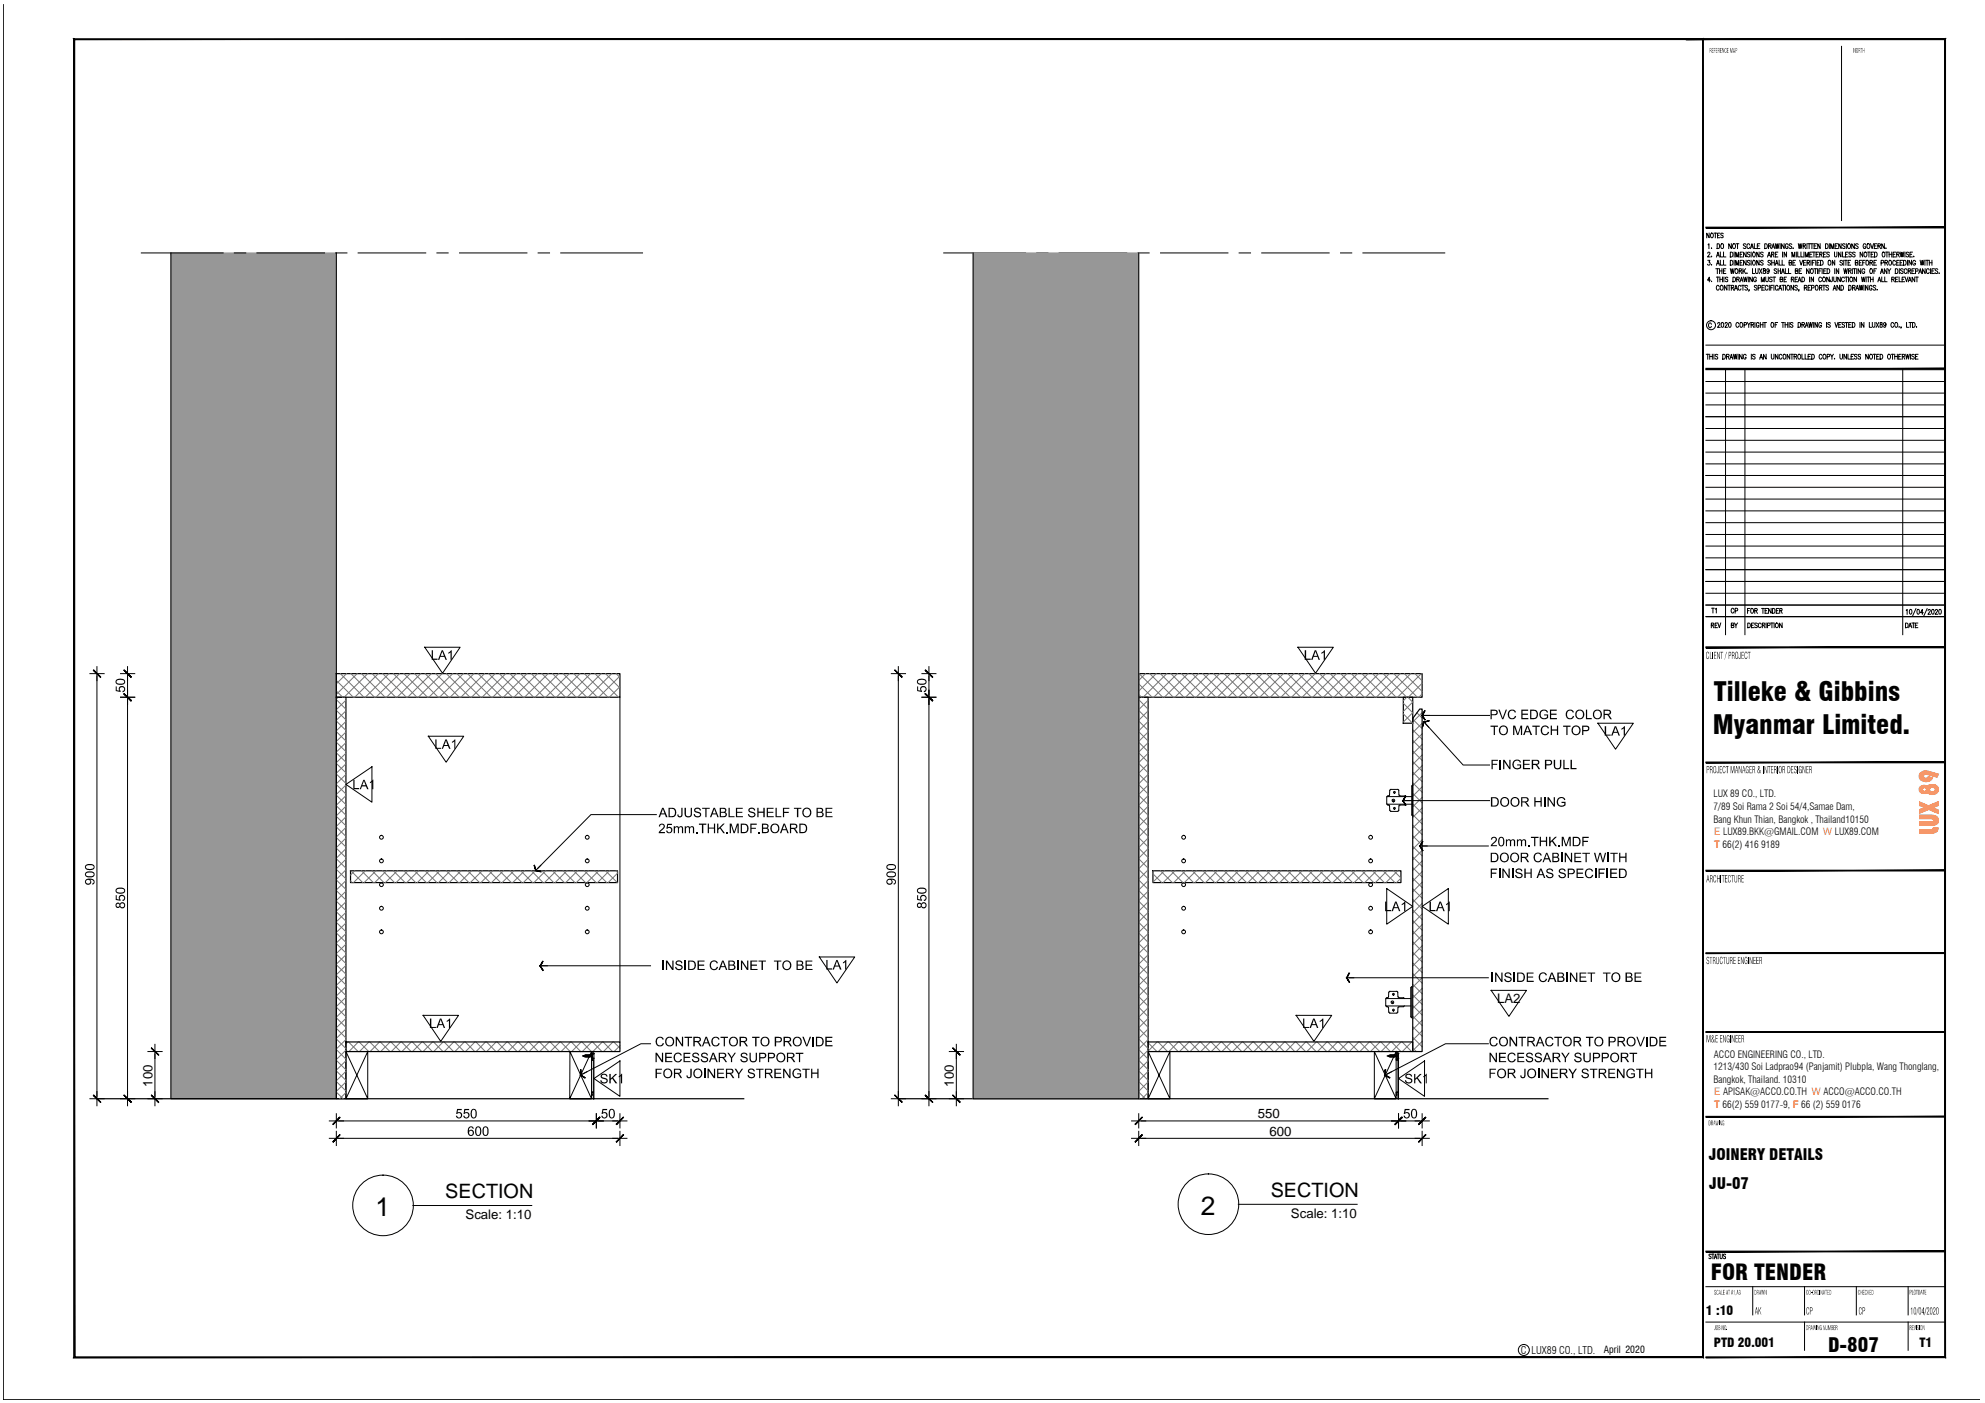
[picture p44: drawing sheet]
<svg xmlns="http://www.w3.org/2000/svg" width="420mm" height="297mm" viewBox="0 0 420 297" stroke-linecap="round" stroke-linejoin="round" font-family="sans-serif">
<defs><g id="words">
<g font-size="5.6">
<text x="362.8" y="148.3">Tilleke &amp; Gibbins</text>
<text x="362.5" y="155.4">Myanmar Limited.</text>
<text x="79.5" y="257.5">1</text>
<text x="254.2" y="257.3">2</text>
</g>
<text font-size="4.7" x="362.1" y="271.1">FOR TENDER</text>
<g font-size="4.2">
<text x="94.3" y="253.7">SECTION</text>
<text x="269" y="253.4">SECTION</text>
<text x="387" y="286.2">D-807</text>
</g>
<g font-size="3.3">
<text x="361.7" y="245.6">JOINERY DETAILS</text>
<text x="361.8" y="251.8">JU-07</text>
</g>
<g font-size="2.8">
<text x="316.9" y="212.3">LA2</text>
<text x="32.3" y="230" transform="rotate(-90 32.3 230)">100</text>
<text x="201.9" y="230" transform="rotate(-90 201.9 230)">100</text>
<text x="266.2" y="236.8">550</text>
<text x="268.7" y="240.5">600</text>
<text x="273.2" y="257.9">Scale: 1:10</text>
<text x="98.5" y="258.1">Scale: 1:10</text>
</g>
<g font-size="2.7">
<text x="361.1" y="278.5">1 :10</text>
<text x="362.8" y="285.2">PTD 20.001</text>
<text x="406.3" y="285.2">T1</text>
</g>
<g font-size="2.2" fill="#f26722">
<text x="362.8" y="176.8">E LUX89.BKK@GMAIL.COM W LUX89.COM</text>
<text x="362.8" y="179.5">T 66(2) 416 9189</text>
<text x="362.8" y="231.9">E APISAK@ACCO.CO.TH W ACCO@ACCO.CO.TH</text>
<text x="362.8" y="234.5">T 66(2) 559 0177-9, F 66 (2) 559 0176</text>
</g>
<text font-size="2.2" x="321.9" y="286.6">C LUX89 CO., LTD.</text>
<g font-size="2.1">
<text x="362.7" y="168.8">LUX 89 CO., LTD.</text>
<text x="362.7" y="171.5">7/89 Soi Rama 2 Soi 54/4,Samae Dam,</text>
<text x="362.7" y="174.2">Bang Khun Thian, Bangkok , Thailand10150</text>
<text x="362.7" y="226.6">1213/430 Soi Ladprao94 (Panjamit) Plubpla, Wang Thonglang,</text>
<text x="362.8" y="223.9">ACCO ENGINEERING CO., LTD.</text>
<text x="362.7" y="229.2">Bangkok, Thailand. 10310</text>
<text x="339.5" y="286.6">April 2020</text>
</g>
</g></defs>
<!-- layer: D-ELEV-VFIN -->
<g fill="#979797" stroke="#979797" stroke-width=".21">
<path d="M36.2 53.6l35 179v-179zM36.2 53.6l35 179h-35z"/>
<path d="M206 53.6l35 179v-179zM206 53.6l35 179h-35z"/>
</g>
<g fill="none" stroke="#000" stroke-width=".21">
<path d="M87.4 255.2h25.2M262.1 255h25.2"/>
<circle cx="81.1" cy="255.2" r="6.4"/>
<circle cx="255.8" cy="255" r="6.4"/>
</g>
<!-- layer: D-DIMS -->
<g fill="none" stroke="#000" stroke-width=".21">
<path d="M20.5 143.1v89M27 143.1v4M27 148.1v84M190.1 143.1v89M196.6 143.1v4M196.6 148.1v84M32.8 223.1v9M71.7 237.3h54M126.7 237.3h4M202.4 223.1v9M241.5 237.3h54M296.5 237.3h4"/>
<path d="M71.7 241h59M241.5 241h59"/>
</g>
<!-- layer: 0 -->
<g fill="none" stroke="#000" stroke-width=".21">
<path d="M411.7 137v150.4M19 142.6h3M20.5 141.1v3M25.5 147.6h3M25.5 142.6h3M27 141.1v3M27 146.1v3M188.7 142.6h3M190.1 141.1v3M195.1 147.6h3M195.1 142.6h3M196.6 141.1v3"/>
<path d="M196.6 146.1v3M301 151.5h14.3M301.4 152.9l1 1.1M301.7 153.2l8 8.8h5.6M138.9 172.5h-13.8l-11.3 11.4M297 169.5h18.3M300.6 179.1h14.4M114.5 183.2l-1.1 1.1M114.3 204.5h23.4M285.1 207h29.9M19 232.6h3M20.5 231.1v3"/>
<path d="M25.5 232.6h3M27 231.1v3M31.3 232.6h3M31.3 222.6h3M32.8 221.1v3M32.8 231.1v3M69.7 237.3h3M71.2 235.8v3M71.2 239.5v3M124.2 226.9l-1.3 .7M124.7 237.3h3M126.2 235.8v3"/>
<path d="M129.7 237.3h3M131.2 235.8v3M131.2 239.5v3M137.7 221h-2l-12.4 6.4M188.7 232.6h3M190.1 231.1v3M195.1 232.6h3M196.6 231.1v3M200.9 232.6h3M200.9 222.6h3M202.4 221.1v3M202.4 231.1v3"/>
<path d="M239.5 237.3h3M241 235.8v3M241 239.5v3M294.5 237.3h3M294.5 226.9l-1.3 .7M296 235.8v3M299.5 237.3h3M301 235.8v3M301 239.5v3M315 221h-9l-12.3 6.4M69.7 241h3M129.7 241h3"/>
<path d="M239.5 241h3M299.5 241h3"/>
</g>
<g fill="#000" stroke="#000" stroke-width=".21">
<path d="M19.8 141.9l1.4 1.5 .1-.1zM19.8 141.9v-.1l1.5 1.5z"/>
<path d="M26.3 146.9l1.5 1.4zM26.2 146.9l1.6 1.4-.1 .1z"/>
<path d="M26.2 146.9l1.5 1.5 .1-.1zM26.2 146.9l1.6 1.4z"/>
<path d="M26.2 141.9l1.5 1.5 .1-.1zM26.3 141.8l1.5 1.5z"/>
<path d="M189.4 141.9l1.5 1.5 .1-.1zM189.4 141.8l1.6 1.5z"/>
<path d="M195.8 146.9l1.6 1.4zM195.8 146.9l1.6 1.4-.1 .1z"/>
<path d="M195.8 146.9l1.5 1.5 .1-.1zM195.8 146.9l1.6 1.4z"/>
<path d="M195.8 141.9l1.5 1.5 .1-.1zM195.8 141.9l.1-.1 1.5 1.5z"/>
<path d="M301.4 152.8l-.4 1.1zM301.4 152.8l-.3 1.1zM301.4 152.8l1.1-.2zM301.4 152.9l1.1-.3z"/>
<path d="M301 151.5l.7 .9zM301 151.5l.7 .9zM301.6 150.5l-.6 1h.1zM301.6 150.5l-.5 1z"/>
<path d="M296.9 169.5l.7 1zM296.9 169.5l.7 1zM297.5 168.5l-.6 1h.1zM297.5 168.5l.1 .1-.6 .9z"/>
<path d="M113.4 184.3l1.1 .3v-.1zM113.4 184.3l1.1 .2zM113.1 183.2l.3 1.1zM113.1 183.2l.3 1z"/>
<path d="M300.5 179.1l.7 1zM300.5 179.1l.7 1zM301.1 178.1l-.6 1h.1zM301.1 178.1l-.5 1z"/>
<path d="M114.3 204.5l.7 .9zM114.3 204.5l.7 .9zM114.9 203.5l-.6 1h.1zM114.9 203.5l-.5 1z"/>
<path d="M285 207l.7 .9zM285 207l.7 .9zM285.6 206l-.6 1zM285.6 206l-.5 1z"/>
<path d="M19.8 231.9l1.5 1.4-1.5-1.5zM19.8 231.9l1.5 1.4z"/>
<path d="M26.3 231.8l1.5 1.5zM26.2 231.9l1.6 1.4z"/>
<path d="M32.1 231.8l1.5 1.5zM32 231.9l1.6 1.4-.1 .1z"/>
<path d="M32 221.9l1.6 1.5zM32.1 221.8l1.5 1.6z"/>
<path d="M71.9 236.5l-1.4 1.6 1.5-1.5zM71.9 236.5l-1.4 1.6-.1-.1z"/>
<path d="M122.8 227.6l1 .7zM122.8 227.6l1.1 .6zM122.9 226.5l-.1 1.1h.2zM122.9 226.5h.1v1.1z"/>
<path d="M125.4 238l.1 .1 1.4-1.6zM126.9 236.5l-1.4 1.6z"/>
<path d="M126.9 236.5l-1.4 1.6zM125.4 238l1.5-1.5-1.4 1.6z"/>
<path d="M130.4 238l.1 .1 1.4-1.6zM131.9 236.5l-1.4 1.6z"/>
<path d="M189.4 231.8l1.6 1.5zM189.4 231.9l1.6 1.4z"/>
<path d="M195.9 231.8l-.1 .1 1.6 1.4zM195.8 231.9l1.6 1.4z"/>
<path d="M201.7 231.8l1.5 1.5zM201.7 231.9l1.5 1.4-.1 .1z"/>
<path d="M201.7 221.9l1.5 1.5zM201.7 221.8l1.5 1.6z"/>
<path d="M241.8 236.5l-1.5 1.6zM240.2 238l1.6-1.5-1.5 1.6z"/>
<path d="M293.1 227.6l1 .7 .1-.1zM293.1 227.6l1.1 .6zM293.2 226.5l-.1 1.1h.2zM293.2 226.5h.1v1.1z"/>
<path d="M295.3 238l1.4-1.5zM296.7 236.5l.1 .1-1.5 1.5z"/>
<path d="M296.7 236.5l-1.4 1.6 1.5-1.5zM296.7 236.5l-1.4 1.6z"/>
<path d="M300.3 238l1.4-1.5zM301.7 236.5l.1 .1-1.5 1.5z"/>
<path d="M71.9 240.2l-1.4 1.6zM71.9 240.2l-1.4 1.6-.1-.1z"/>
<path d="M130.4 241.7l.1 .1 1.4-1.6zM131.9 240.2l-1.4 1.6z"/>
<path d="M241.8 240.2l-1.5 1.6zM240.2 241.7l1.6-1.5-1.5 1.6z"/>
<path d="M300.3 241.7l1.4-1.5zM301.7 240.2l-1.4 1.6z"/>
</g>
<!-- layer: D-DIMS -->
<g fill="#000">
<path d="M24.5 145.3h.2v.8l.6 .1-.2-.2 .1-.5 .4-.3 .5 .1 .3 .2 .1 .6-.3 .4-.3 .1 .1-.3a.42 .42 0 0 0 .1-.6 .42 .42 0 0 0-.6-.1 .42 .42 0 0 0 0 .6v.3l-1-.2zM194.1 145.3h.2v.8l.6 .1-.1-.2v-.5l.4-.3 .6 .1 .3 .4v.4l-.2 .4-.3 .1-.1-.3h.2a.43 .43 0 0 0 0-.7 .43 .43 0 0 0-.6 0 .43 .43 0 0 0 0 .6v.3l-1-.2zM24.5 189.5h.2v.8l.6 .2-.2-.3 .2-.5 .3-.3 .5 .1 .4 .4-.1 .6-.5 .3v-.3l.4-.2v-.4l-.2-.2h-.4l-.4 .3 .2 .7-1-.2zM194.1 189.5h.2v.8l.6 .2-.1-.6 .2-.3 .2-.2 .7 .2 .2 .3v.4l-.4 .5h-.1v-.3a.45 .45 0 0 0 .2-.6 .45 .45 0 0 0-.5-.2 .45 .45 0 0 0-.3 .5l.2 .3-.1 .2-1-.2zM96.8 234.8h.9v.2h-.8l-.1 .6 .6-.1 .4 .4v.4l-.4 .5h-.5l-.4-.5v-.1h.3l.1 .3 .4 .1 .3-.3v-.4l-.3-.2-.8 .1zM98.3 234.8h1v.2h-.8l-.1 .6 .6-.1 .3 .3v.6l-.3 .4h-.5l-.4-.4v-.2h.2l.2 .4h.3l.3-.4-.2-.5-.8 .1zM127.5 234.8h1v.2h-.8l-.1 .6 .6-.1 .4 .4v.4l-.4 .5h-.5l-.4-.3v-.3h.2l.3 .4h.3l.2-.3v-.4l-.2-.2-.8 .1zM297.3 234.8h1.1v.2h-.9l-.1 .6 .6-.1 .4 .5v.5l-.4 .3-.6-.1-.3-.5 .3 .1a.44 .44 0 0 0 .6 .2 .44 .44 0 0 0 .2-.6 .44 .44 0 0 0-.6-.2l-.5 .1z"/>
<path d="M24.6 143.9l.7-.2 .9 .1 .3 .4-.1 .5-.5 .3-1-.1-.4-.4zM24.8 144.1a.35 .35 0 0 0-.1 .4 .35 .35 0 0 0 .4 .2h.8a.38 .38 0 0 0 .4-.5 .38 .38 0 0 0-.6-.2z"/>
<path d="M194.2 143.9l.7-.2 .9 .1 .3 .4v.5l-.6 .3-1-.1-.4-.4zM194.4 144.1l-.1 .4 .2 .2h1l.4-.2v-.4l-.3-.1z"/>
<path d="M18.1 184.8l.5-.3h.9l.4 .2 .1 .6-.2 .3-.4 .2-1-.1-.4-.3zM18.4 184.8a.44 .44 0 0 0 0 .6 .44 .44 0 0 0 .6 .1l.7-.1 .1-.2v-.2l-.3-.3z"/>
<path d="M18.1 183.2l.5-.3 1 .1 .4 .3v.5l-.5 .4h-1l-.5-.4zM18.4 183.3h-.1a.56 .56 0 0 0 .2 .6 .56 .56 0 0 0 .6 .1l.5-.1 .2-.3v-.2l-.4-.2z"/>
<path d="M18.1 186.4l.5-.4 .9 .1 .5 .3v.5l-.5 .4v-.2l.3-.3v-.3l-.3-.2h-.5l.3 .2v.5l-.2 .2-.6 .1-.5-.4zM18.2 186.7a.45 .45 0 0 0 .9 0 .45 .45 0 0 0-.9 0z"/>
<path d="M24.6 191.2l.5-.1 .3 .3 .3-.4 .4 .1 .4 .4-.1 .5-.3 .3h-.5l-.2-.4-.2 .3h-.4l-.3-.3zM24.7 191.7a.31 .31 0 0 0 .6 0 .31 .31 0 0 0-.6 0zM25.5 191.7a.41 .41 0 0 0 .8 0 .41 .41 0 0 0-.8 0z"/>
<path d="M24.6 188.2l.5-.3 .9 .1 .4 .2 .1 .6-.4 .3-1.1 .1-.5-.4zM24.8 188.3a.58 .58 0 0 0 .2 .6 .58 .58 0 0 0 .6 .1l.4-.1a.41 .41 0 0 0 .2-.6 .41 .41 0 0 0-.6-.1z"/>
<path d="M187.7 184.8l.5-.3h.9l.5 .2v.6l-.4 .4-1 .1-.6-.4zM188 184.8a.44 .44 0 0 0 0 .6 .44 .44 0 0 0 .6 .1l.7-.1 .1-.4-.3-.3z"/>
<path d="M187.7 183.2l.5-.3 1 .1 .4 .3v.5l-.5 .4h-.9l-.6-.4zM187.9 183.3a.51 .51 0 0 0 .1 .6 .51 .51 0 0 0 .6 .1l.6-.1a.41 .41 0 0 0 .2-.6 .41 .41 0 0 0-.6-.1z"/>
<path d="M187.8 186.2l.4-.2 1.1 .1 .3 .3v.5l-.4 .4-.1-.2 .3-.2v-.4l-.1-.1-.6-.1 .3 .3-.1 .4-.4 .3h-.5l-.4-.5zM187.9 186.7a.43 .43 0 0 0 .8 0 .43 .43 0 0 0-.8 0z"/>
<path d="M194.2 191.3l.6-.2 .2 .3 .2-.3 .5-.1 .3 .3 .1 .6-.4 .4h-.5l-.2-.4-.2 .3h-.4l-.3-.3zM194.3 191.7a.31 .31 0 0 0 .6 0 .31 .31 0 0 0-.6 0zM195.1 191.7a.4 .4 0 0 0 .8 0 .4 .4 0 0 0-.8 0z"/>
<path d="M194.2 188.2l.6-.3 .9 .1 .3 .2 .1 .5-.4 .4-1.1 .1-.5-.4zM194.4 188.3h-.1a.62 .62 0 0 0 .9 .7l.5-.1a.42 .42 0 0 0 .1-.6 .42 .42 0 0 0-.6-.1z"/>
<path d="M99.9 234.9l.6-.1 .4 .6v.9l-.2 .4-.3 .1-.5-.1-.3-.4v-1zM100.1 235l-.2 .6 .1 .8a.44 .44 0 0 0 .6 0 .44 .44 0 0 0 .1-.6l-.1-.7z"/>
<path d="M99.2 238.7l.2-.2h.5l.4 .3v.2l-.3-.1a.44 .44 0 0 0-.6-.1 .44 .44 0 0 0-.1 .6l.6-.2 .3 .2 .1 .6-.2 .4-.6 .1-.3-.2-.2-.4zM99.3 239.8a.45 .45 0 0 0 .9 0 .45 .45 0 0 0-.9 0z"/>
<path d="M100.7 238.7l.7-.2 .4 .4v1.1l-.4 .5h-.5l-.2-.3-.1-1.1zM101 238.8l-.2 .3 .2 1.1a.44 .44 0 0 0 .5 0 .44 .44 0 0 0 .1-.6l-.1-.8-.2-.1z"/>
<path d="M102.3 238.7l.3-.2h.3l.4 .3 .1 1.1-.4 .6h-.5l-.3-.4zM102.6 238.7l-.2 .4 .1 1.1a.47 .47 0 0 0 .6-.1 .47 .47 0 0 0 .1-.6l-.1-.6a.35 .35 0 0 0-.5-.2z"/>
<path d="M129.1 234.9l.5-.2 .5 .5v1.1l-.4 .5h-.5l-.3-.5-.1-.9zM129.3 235l-.2 .4v.8l.2 .4h.3l.3-.3v-1l-.2-.3z"/>
<path d="M298.8 235l.6-.3 .4 .3 .2 1.1-.2 .4-.3 .3h-.4l-.4-.4-.1-.9zM299.1 235l-.2 .5v.6l.3 .5h.3l.2-.3v-1a.4 .4 0 0 0-.6-.3z"/>
</g>
<!-- layer: D-JOIN-PATT -->
<g fill="none" stroke="#757575" stroke-width=".21">
<path d="M71.2 148.1l2 2.1M71.2 150.4l2 2M71.2 152.7l2 1.9M71.2 154.9l2 2M71.2 157.1l2 2M71.2 159.4l2 2M71.2 144.1l3.6 3.5M71.2 146.3l1.3 1.3M71.6 147.6l-.4 .4M72 142.6l5 5M72.9 147.6l.3 .3M73.2 148.3l-2 1.9"/>
<path d="M73.2 150.5l-2 2M73.2 152.7l-2 2M73.2 155l-2 2M73.2 157.2l-2 2M73.2 159.5l-2 2M73.3 142.6l-2.1 2.2M74.3 142.6l5 5M75.6 142.6l-4.4 4.4M76.5 142.6l5 5M77.8 142.6l-5 5M78.8 142.6l5 5M80.1 142.6l-5 5"/>
<path d="M81 142.6l5 5M82.3 142.6l-5 5M83.3 142.6l5 5M84.6 142.6l-5 5M85.5 142.6l5 5M86.8 142.6l-5 5M87.7 142.6l5 5M89.1 142.6l-5 5M90 142.6l5 5M91.3 142.6l-5 5M92.2 142.6l5 5M93.6 142.6l-5.1 5"/>
<path d="M94.5 142.6l5 5M95.8 142.6l-5 5M96.7 142.6l5 5M98.1 142.6l-5.1 5M99 142.6l5 5M100.3 142.6l-5 5M101.2 142.6l5 5M102.6 142.6l-5 5M103.4 142.6l5.1 5M104.8 142.6l-5 5M105.7 142.6l5 5M107 142.6l-4.9 5"/>
<path d="M107.9 142.6l5.1 5M109.3 142.6l-5 5M110.2 142.6l5 5M111.5 142.6l-5 5M112.5 142.6l5 5M113.8 142.6l-5 5M114.7 142.6l5 5M116 142.6l-5 5M117 142.6l4.9 5M118.3 142.6l-5 5M119.2 142.6l5 5M120.5 142.6l-5 5"/>
<path d="M121.4 142.6l5 5M122.8 142.6l-5 5M123.7 142.6l5 5M125 142.6l-5 5M125.9 142.6l5 5M127.2 142.6l-5 5M128.2 142.6l3 3.1M129.5 142.6l-5 5M130.4 142.6l.8 .8M131.2 143.1l-4.5 4.5M131.2 145.4l-2.2 2.2M241 148.1l2 2.1"/>
<path d="M241 150.4l2 2M241 152.7l2 1.9M241 154.9l2 2M241 157.1l2 2M241 159.4l2 2M241 144.8l2.9 2.8M241 147l.6 .6M241.1 142.6l5 5M241.4 147.6l-.4 .4M242.5 142.6l-1.5 1.5M242.7 147.6l.3 .3M243 148.3l-2 1.9"/>
<path d="M243 150.5l-2 2M243 152.7l-2 2M243 155l-2 2M243 157.2l-2 2M243 159.5l-2 2M243.4 142.6l5 5M244.7 142.6l-3.7 3.7M245.6 142.6l5 5M247 142.6l-5 5M247.8 142.6l5 5M249.2 142.6l-5 5M250.1 142.6l5 5"/>
<path d="M251.4 142.6l-4.9 5M252.3 142.6l5.1 5M253.7 142.6l-5 5M254.6 142.6l5 5M255.9 142.6l-5 5M256.9 142.6l5 5M258.2 142.6l-5 5M259.1 142.6l5 5M260.4 142.6l-5 5M261.4 142.6l4.9 5M262.7 142.6l-5 5M263.6 142.6l5 5"/>
<path d="M264.9 142.6l-5 5M265.8 142.6l5 5M267.2 142.6l-5 5M268.1 142.6l5 5M269.4 142.6l-5 5M270.3 142.6l5 5M271.6 142.6l-5 5M272.6 142.6l5 5M273.9 142.6l-5 5M274.8 142.6l5 5M276.1 142.6l-5 5M277.1 142.6l5 5"/>
<path d="M278.4 142.6l-5 5M279.3 142.6l5 5M280.6 142.6l-5 5M281.5 142.6l5 5M282.9 142.6l-5 5M283.8 142.6l5 5M285.1 142.6l-5 5M286 142.6l5 5M287.3 142.6l-5 5M288.3 142.6l5 5M289.6 142.6l-5 5M290.5 142.6l5 5"/>
<path d="M291.8 142.6l-5 5M292.8 142.6l5 5-.8 .8M294.1 142.6l-5 5M295 142.6l5 5M296.4 142.6l-5.1 5M297 148.9l2 2M297 151.1l2 2M297.3 142.6l3.7 3.8M298 147.6l1 1.1M298.6 142.6l-5 5M299 153.1h.1M299 152.3l2 2"/>
<path d="M299 154.5l2 2M299 156.8l2 2M299 159l2 2M299 150.9l-2 2M299 148.6l-2 2M299.5 142.6l1.5 1.5M299.9 150.9l1.1 1.1M300.8 142.6l-5 5M301 150.9l-2 2M301 153.1l-2 2M301 155.4l-2 2M301 157.6l-2 2"/>
<path d="M301 159.9l-2 1.9M301 144.7l-2.9 2.9M301 146.9l-.7 .7M71.2 161.6l2 2M71.2 163.9l2 2M71.2 166.1l2 2M71.2 168.4l2 1.9M71.2 170.6l2 2M71.2 172.8l2 2M71.2 175.1l2 2M71.2 177.3l2 2M71.2 179.6l2 2"/>
<path d="M73.2 161.7l-2 2M73.2 164l-2 1.9M73.2 166.2l-2 2M73.2 168.4l-2 2.1M73.2 170.7l-2 2M73.2 172.9l-2 2.1M73.2 175.2l-2 2M73.2 177.4l-2 2.1M73.2 179.7l-2 2M241 161.6l2 2M241 163.9l2 2M241 166.1l2 2"/>
<path d="M241 168.4l2 1.9M241 170.6l2 2M241 172.8l2 2M241 175.1l2 2M241 177.3l2 2M241 179.6l2 2M243 161.7l-2 2M243 164l-2 1.9M243 166.2l-2 2M243 168.4l-2 2.1M243 170.7l-2 2M243 172.9l-2 2.1"/>
<path d="M243 175.2l-2 2M243 177.4l-2 2.1M243 179.7l-2 2M299 161.2l2 2M299 163.5l2 2M299 165.7l2 2M299 168l2 2M299 170.2l2 2M299 172.5l2 2M299 174.7l2 2M299 177l2 1.9M299 179.2l2 2"/>
<path d="M301 162.1l-2 2M301 164.3l-2 2M301 166.6l-2 2M301 168.8l-2 2M301 171.1l-2 2M301 173.3l-2 2M301 175.6l-2 1.9M301 177.8l-2 2M71.2 181.8l2 2M71.2 184.1l2 2M71.2 186.3l2 2M71.2 188.6l2 1.9"/>
<path d="M71.2 190.8l2 2M71.2 193l2 2M71.2 195.3l2 2M71.2 197.5l2 2M71.2 199.8l2 2M73.2 181.9l-2 2M73.2 184.2l-2 2M73.2 186.4l-2 2M73.2 188.7l-2 2M73.2 190.9l-2 2M73.2 193.2l-2 2M73.2 195.4l-2 2"/>
<path d="M73.2 197.7l-2 1.9M73.2 199.9l-2 2M74.2 186.5l.3 .4M74.3 184.4l2.5 2.5M75.1 184.4l-.9 .9M76.5 184.4l2.5 2.5M77.3 184.4l-2.5 2.5M78.8 184.4l2.5 2.5M79.6 184.4l-2.5 2.5M81 184.4l2.5 2.5M81.8 184.4l-2.5 2.5M83.3 184.4l2.5 2.5"/>
<path d="M84.1 184.4l-2.5 2.5M85.5 184.4l2.5 2.5M86.3 184.4l-2.5 2.5M87.7 184.4l2.5 2.5M88.6 184.4l-2.5 2.5M90 184.4l2.5 2.5M90.8 184.4l-2.5 2.5M92.2 184.4l2.5 2.5M93.1 184.4l-2.5 2.5M94.5 184.4l2.5 2.5M95.3 184.4l-2.5 2.5M96.7 184.4l2.6 2.5"/>
<path d="M97.6 184.4l-2.5 2.5M99 184.4l2.5 2.5M99.8 184.4l-2.5 2.5M101.2 184.4l2.5 2.5M102.1 184.4l-2.5 2.5M103.5 184.4l2.5 2.5M104.3 184.4l-2.5 2.5M105.7 184.4l2.5 2.5M106.5 184.4l-2.5 2.5M108 184.4l2.5 2.5M108.8 184.4l-2.5 2.5M110.2 184.4l2.5 2.5"/>
<path d="M111 184.4l-2.5 2.5M112.5 184.4l2.5 2.5M113.3 184.4l-2.5 2.5M114.7 184.4l2.5 2.5M115.5 184.4l-2.5 2.5M117 184.4l2.5 2.5M117.8 184.4l-2.5 2.5M119.2 184.4l2.5 2.5M120 184.4l-2.5 2.5M121.4 184.4l2.5 2.5M122.2 184.4l-2.5 2.5M123.7 184.4l2.5 2.5"/>
<path d="M124.5 184.4l-2.5 2.5M125.9 184.4l2.5 2.5M126.7 184.4l-2.5 2.5M128.2 184.4l2.5 2.5M129 184.4l-2.5 2.5M130.4 184.4l.3 .3M130.7 184.9l-2 2M241 181.8l2 2M241 184.1l2 2M241 186.3l2 2M241 188.6l2 1.9M241 190.8l2 2"/>
<path d="M241 193l2 2M241 195.3l2 2M241 197.5l2 2M241 199.8l2 2M243 181.9l-2 2M243 184.2l-2 2M243 186.4l-2 2M243 188.7l-2 2M243 190.9l-2 2M243 193.2l-2 2M243 195.4l-2 2M243 197.7l-2 1.9"/>
<path d="M243 199.9l-2 2M244 185l1.9 1.9M244.2 184.4l-.2 .1M245.6 184.4l2.5 2.5M246.5 184.4l-2.5 2.4M247.9 184.4l2.5 2.5M248.7 184.4l-2.5 2.5M250.1 184.4l2.5 2.5M250.9 184.4l-2.5 2.5M252.4 184.4l2.5 2.5M253.2 184.4l-2.5 2.5M254.6 184.4l2.5 2.5"/>
<path d="M255.4 184.4l-2.5 2.5M256.9 184.4l2.5 2.5M257.7 184.4l-2.5 2.5M259.1 184.4l2.5 2.5M259.9 184.4l-2.5 2.5M261.4 184.4l2.4 2.5M262.2 184.4l-2.5 2.5M263.6 184.4l2.5 2.5M264.4 184.4l-2.5 2.5M265.8 184.4l2.5 2.5M266.6 184.4l-2.5 2.5M268.1 184.4l2.5 2.5"/>
<path d="M268.9 184.4l-2.5 2.5M270.3 184.4l2.5 2.5M271.1 184.4l-2.5 2.5M272.6 184.4l2.5 2.5M273.4 184.4l-2.5 2.5M274.8 184.4l2.5 2.5M275.6 184.4l-2.5 2.5M277.1 184.4l2.5 2.5M277.9 184.4l-2.5 2.5M279.3 184.4l2.5 2.5M280.1 184.4l-2.5 2.5M281.5 184.4l2.5 2.5"/>
<path d="M282.3 184.4l-2.4 2.5M283.8 184.4l2.5 2.5M284.6 184.4l-2.5 2.5M286 184.4l2.5 2.5M286.9 184.4l-2.6 2.5M288.3 184.4l2.5 2.5M289.1 184.4l-2.5 2.5M290.5 184.4l2.5 2.5M291.4 184.4l-2.5 2.5M292.8 184.4l2.5 2.5M293.6 184.4l-2.5 2.5M295 184.4l1.5 1.5"/>
<path d="M295.9 184.4l-2.5 2.5M296.5 185.9l-.9 1M299 181.4l2 2M299 183.7l2 2M299 185.9l2 2M299 188.2l2 2M299 190.4l2 2M299 192.7l2 2M299 194.9l2 2M299 197.1l2 2.1M299 199.4l2 2M301 180l-2 2"/>
<path d="M301 182.3l-2 2M301 184.5l-2 2.1M301 186.8l-2 2M301 189l-2 2.1M301 191.3l-2 2M301 193.5l-2 2M301 195.7l-2 2.1M301 198l-2 2M71.2 202l2 2M71.2 204.3l2 1.9M71.2 206.5l2 2M71.2 208.7l2 2.1"/>
<path d="M71.2 211l2 2M71.2 213.2l2 2.1M71.2 215.5l2 2M71.2 217.7l2 2.1M71.2 220l2 2M73.2 202.1l-2 2M73.2 204.4l-2 2M73.2 206.6l-2 2M73.2 208.9l-2 2M73.2 211.1l-2 2M73.2 213.4l-2 1.9M73.2 215.6l-2 2"/>
<path d="M73.2 217.8l-2 2M241 202l2 2M241 204.3l2 1.9M241 206.5l2 2M241 208.7l2 2.1M241 211l2 2M241 213.2l2 2.1M241 215.5l2 2M241 217.7l2 2.1M241 220l2 2M243 208.9l-2 2M243 211.1l-2 2"/>
<path d="M243 213.4l-2 1.9M243 215.6l-2 2M243 202.1l-2 2M243 204.4l-2 2M243 206.6l-2 2M243 217.8l-2 2M299 201.6l2 2.1M299 203.9l2 2M299 206.1l2 2.1M299 208.4l2 2M299 210.7l2 1.9M299 212.9l2 2"/>
<path d="M299 215.1l2 2M299 217.4l2 2M299 219.6l2 2M301 200.2l-2 2.1M301 202.5l-2 2M301 204.8l-2 2M301 207l-2 2M301 209.3l-2 1.9M301 211.5l-2 2M301 213.7l-2 2M301 216l-2 2M301 218.2l-2 2"/>
<path d="M71.2 222.2l2 2M71.2 224.5l2 2M71.2 226.7l2 2M71.2 229l2 2M71.2 231.2l1.4 1.4M73.2 222.3l.3 .3M73.2 220.1l-2 2M73.2 222.3l-2 2M73.2 224.6l-2 2M73.2 226.8l-2 2M73.2 229.1l-2 2M73.2 231.3l-1.3 1.3"/>
<path d="M73.6 220.6l-.4 .4M73.8 220.6l2 2M75.8 220.6l-1.9 2M76 220.6l2 2M78.1 220.6l-2 2M78.3 220.6l2 2M80.3 220.6l-2 2M80.5 220.6l2 2M82.6 220.6l-2 2M82.7 220.6l2.1 2M84.8 220.6l-2 2M85 220.6l2 2"/>
<path d="M87.1 220.6l-2 2M87.3 220.6l2 2M89.3 220.6l-2 2M89.5 220.6l2 2M91.6 220.6l-2 2M91.8 220.6l2 2M93.8 220.6l-2 2M94 220.6l2 2M96 220.6l-1.9 2M96.3 220.6l1.9 2M98.3 220.6l-2 2M98.5 220.6l2 2"/>
<path d="M100.5 220.6l-2 2M100.7 220.6l2 2M102.8 220.6l-2 2M103 220.6l2 2M105 220.6l-2 2M105.2 220.6l2 2M107.3 220.6l-2 2M107.5 220.6l2 2M109.5 220.6l-2 2M109.7 220.6l2 2M111.8 220.6l-2 2M112 220.6l1.9 2"/>
<path d="M114 220.6l-2 2M114.2 220.6l2 2M116.3 220.6l-2.1 2M116.4 220.6l2 2M118.5 220.6l-2 2M118.7 220.6l2 2M120.8 220.6l-2 2M120.9 220.6l2 2M123 220.6l-2 2M123.2 220.6l2 2M125.3 220.6l-2 2M125.4 220.6l2 2"/>
<path d="M127.5 220.6l-2 2M127.7 220.6l2 2M129.7 220.6l-2 2M129.9 220.6l1.3 1.3M131.2 221.4l-1.2 1.2M241 222.2l2 2M241 224.5l2 2M241 226.7l2 2M241 229l2 2M241 231.2l1.4 1.4M243 220.8l1.9 1.8M243 220.1l-2 2"/>
<path d="M243 222.3l-2 2M243 224.6l-2 2M243 226.8l-2 2M243 229.1l-2 2M243 231.3l-1.3 1.3M244.9 220.6l-1.9 1.9M245.1 220.6l2 2M247.2 220.6l-2 2M247.4 220.6l2 2M249.4 220.6l-2 2M249.6 220.6l2 2M251.7 220.6l-2 2"/>
<path d="M251.9 220.6l2 2M253.9 220.6l-2 2M254.1 220.6l2 2M256.2 220.6l-2 2M256.4 220.6l1.9 2M258.4 220.6l-2 2M258.6 220.6l2 2M260.7 220.6l-2.1 2M260.8 220.6l2 2M262.9 220.6l-2 2M263.1 220.6l2 2M265.2 220.6l-2 2"/>
<path d="M265.3 220.6l2 2M267.4 220.6l-2 2M267.6 220.6l2 2M269.6 220.6l-1.9 2M269.8 220.6l2 2M271.9 220.6l-2 2M272.1 220.6l2 2M274.1 220.6l-2 2M274.3 220.6l2 2M276.4 220.6l-2 2M276.5 220.6l2.1 2M278.6 220.6l-2 2"/>
<path d="M278.8 220.6l2 2M280.9 220.6l-2 2M281 220.6l2.1 2M283.1 220.6l-2 2M283.3 220.6l2 2M285.4 220.6l-2 2M285.5 220.6l2.1 2M287.6 220.6l-2 2M287.8 220.6l2 2M289.8 220.6l-1.9 2M290.1 220.6l1.9 2M292.1 220.6l-2 2"/>
<path d="M292.3 220.6l2 2M294.3 220.6l-2 2M294.5 220.6l2 2M296.6 220.6l-2 2M296.8 220.6l2 2M298.8 220.6l-2 2M299 220.6h.1M299 221.9l.8 .7M301 220.5l-2 2"/>
</g>
<!-- layer: D-JOIN-MEDM -->
<path d="M71.2 147.6h2v85h-2zM71.2 142.6h60v5h-60zM241 147.6h2v85h-2zM241 142.6h60v5h-60zM297 147.6h2v5.5h-2zM300.5 150.1h.5v72.5h-2v-70.5zM74.2 184.4h56.5v2.5h-56.5zM244 184.4h52.5v2.5h-52.5zM73.2 220.6h58v2h-58zM243 220.6h56v2h-56z" fill="none" stroke="#000" stroke-width=".25"/>
<!-- layer: D-JOIN-FINE -->
<path d="M73.2 222.6v10h4.6l-4.6-10h4.6v10h-4.6l4.6-10M120.6 222.6v10h4.6l-4.6-10h4.6v10h-4.6l4.6-10M243 222.6v10h4.6l-4.6-10h4.6v10h-4.6l4.6-10M290.9 222.6v10h4.6l-4.6-10h4.6v10h-4.6l4.6-10" fill="none" stroke="#000" stroke-width=".21"/>
<!-- layer: D-JOIN-TEXT -->
<g fill="#000">
<path d="M315.5 153.6h1.6v.3h-.7v1.7h-.2v-1.7h-.7zM317.1 150.2h.3l.7 1.8 .6-1.8h.3l-.8 2.1h-.2zM320.3 153.6h.4l.6 1.7 .5-1.7h.4v2h-.3v-1.6l-.5 1.6h-.3l-.6-1.7v1.7h-.2zM319.4 150.5l.4-.3h.6l.3 .3 .2 .3-.3 .1-.2-.4h-.6l-.4 .5v.5l.2 .4 .6 .2 .5-.5h.2l-.2 .5-.3 .2h-.6l-.5-.3-.2-1zM322 150.2h1.5v.3h-1.2v.6h1.1v.2h-1.1v.7h1.2v.3h-1.5zM324.3 153.6h1.6v.3h-.6v1.7h-.3v-1.7h-.7zM326.1 150.5l.4-.3 .8 .1 .3 .5-.2 .1-.4-.4h-.5l-.3 .3-.1 .8 .3 .3 .6 .2 .4-.3v-.3h-.6v-.2h.9v.7l-.6 .3h-.6l-.4-.3-.3-.6zM326.4 153.9l.3-.3h.5l.6 .3 .1 .3h-.3l-.3-.4h-.5l-.4 .5 .1 .8 .3 .3h.5l.3-.5 .3 .1-.3 .5-.8 .2-.5-.3-.2-1zM328.1 150.2h1.4v.3h-1.2v.6h1.2v.2h-1.2v.7h1.3v.3h-1.5zM328.2 153.6h.3v.8h1.1v-.8h.2v2h-.2v-.9h-1.1v.9h-.3zM330.9 153.6h1.5v.3h-.6v1.7h-.3v-1.7h-.6zM331.7 150.5l.4-.3h.5l.4 .3 .1 .3-.2 .1-.4-.4h-.5l-.3 .7 .1 .5 .2 .3 .5 .1 .4-.5h.3l-.2 .5-.4 .2h-.6l-.3-.2-.3-.6 .1-.7z"/>
<path d="M335.7 150.2h.2v1.8h1v.3h-1.2zM139.6 174.5l.6-.1 .5 .3v.6l-.9 .8h.9v.3h-1.3l.2-.4 .9-1-.1-.2-.2-.2-.4 .1-.1 .3h-.2zM141.3 174.4h.9v.3h-.8l-.1 .5 .5-.2 .5 .5v.4l-.3 .5h-.7l-.3-.5h.3v.1a.43 .43 0 0 0 .6 0 .43 .43 0 0 0 .1-.5 .43 .43 0 0 0-.6-.2l-.4 .1zM142.6 174.9h.3v.2l.2-.2h.4l.2 .3 .3-.3 .5 .1 .1 1.4h-.3v-.9a.33 .33 0 0 0-.3-.4 .33 .33 0 0 0-.3 .5v.8h-.2v-1a.34 .34 0 0 0-.5-.2 .34 .34 0 0 0-.1 .4v.8h-.3zM144.2 171h.3l-.1 1.8-.4 .3-.4-.1-.2-.3v-.2h.2a.31 .31 0 0 0 .4 .3 .31 .31 0 0 0 .2-.4zM144.9 174.9h.2v.2l.3-.2h.4l.2 .3 .3-.3 .5 .1 .1 1.4h-.2v-.9a.3 .3 0 0 0-.3-.4 .3 .3 0 0 0-.3 .4l-.1 .9h-.2v-1a.34 .34 0 0 0-.4-.2 .34 .34 0 0 0-.2 .4v.8h-.3zM144.9 171h.3v1.5l.3 .3 .6-.1 .1-1.7h.3v1.6l-.3 .4-.7 .1-.5-.4zM147 171.2l.4-.2h.6l.3 .3 .1 .3h-.3v-.2l-.4-.2a.35 .35 0 0 0-.5 .3 .35 .35 0 0 0 .5 .3l.7 .5v.3l-.2 .3-.9 .1-.5-.4v-.2l.3-.1 .2 .4 .6 .1a.3 .3 0 0 0 .3-.4 .3 .3 0 0 0-.4-.2l-.8-.3zM147.3 176.1h.3v.3h-.3zM147.9 174.4h1.6v.2h-.6v1.8h-.3v-1.8h-.7zM148.6 171h1.6v.2h-.7v1.8h-.2v-1.8h-.7zM149.8 174.4h.3v.8h1v-.8h.3v2h-.3v-1h-1v1h-.3z"/>
<path d="M151.8 174.4h.2v1l1.1-1h.3l-.8 .8 .8 1.2h-.3l-.7-1-.4 .3v.7h-.2zM153.7 176.1h.3v.3h-.3zM154.2 171h.3v1.8h1v.2h-1.3zM154.5 174.4h.3l.6 1.7 .6-1.7h.4v2h-.3v-1.7l-.6 1.7h-.2l-.6-1.7v1.7h-.2zM155.8 171h1.4v.2h-1.2v.7h1.1v.2h-1.1v.7h1.3v.2h-1.5zM158.4 171.3l.4-.3h.5l.5 .2v.4h-.2l-.2-.4-.5 .1a.31 .31 0 0 0-.2 .4 .31 .31 0 0 0 .5 .1l.6 .4v.6l-.3 .2-.6 .1-.5-.5-.1-.2 .3-.1 .1 .3 .2 .2h.6a.36 .36 0 0 0 .1-.5 .36 .36 0 0 0-.5-.2l-.6-.3zM158.8 174.4h1.4v.2h-1.1v.7h.9v.2h-.9v.9h-.3zM160.3 171h.3v.8h1v-.8h.3v2h-.3v-.9h-1v.9h-.3zM160.6 176.1h.2v.3h-.2zM162.3 171h1.4v.2h-1.2v.7h1.2v.2h-1.2v.7h1.3v.2h-1.5zM164.2 171h.2v1.8h1v.2h-1.2zM165.7 171h1.4v.2h-1.1v.7h.9v.2h-.9v.9h-.3z"/>
<path d="M168 171h1.6v.2h-.6v1.8h-.3v-1.8h-.7zM174.7 171h1.5v.2h-1.2v.7h1.1v.2h-1.1v.7h1.2v.2h-1.5zM315.7 160.9h1.4v.2h-1.1v.6h.9v.2h-.9v1h-.3zM315.7 177.4l.3-.2h.4l.4 .3v.6l-.9 .8h1v.3h-1.4l.2-.4 .9-1-.2-.4h-.4l-.2 .4h-.2zM317.4 160.9h.3v2h-.3zM318.2 160.9h.3l1 1.5v-1.5h.2v2h-.2l-1.1-1.6v1.6h-.2zM318.8 177.7h.2v.2l.3-.2 .5 .2 .4-.2h.3l.2 .3v1.2h-.3v-.9a.31 .31 0 0 0-.3-.4 .31 .31 0 0 0-.2 .4v.9h-.3v-1a.34 .34 0 0 0-.5-.3 .34 .34 0 0 0-.1 .5v.8h-.2zM321.1 177.7h.2v.2l.3-.2 .5 .2 .4-.2h.3l.2 .3v1.2h-.2v-.9a.31 .31 0 0 0-.3-.4 .31 .31 0 0 0-.3 .4v.9h-.3v-1a.34 .34 0 0 0-.4-.3 .34 .34 0 0 0-.2 .5v.8h-.2zM320.3 161.2l.6-.4 .8 .2 .2 .4-.2 .1-.4-.5-.6 .2-.3 .4v.5l.3 .4 .6 .1 .4-.2v-.3h-.6v-.3h.9v.8l-.7 .3-.8-.2-.4-.7zM322.4 160.9h1.4v.2h-1.1v.6h1.1v.2h-1.1v.7h1.2v.3h-1.5zM323.5 178.9h.3v.3h-.3zM324 177.2h1.7v.2h-.7v1.8h-.3v-1.8h-.7z"/>
<path d="M324.8 168.8h.2v.8h1.1v-.8h.2v2h-.2v-1h-1.1v1h-.2zM325.9 177.2h.3v.8h1v-.8h.3v2h-.3v-1h-1v1h-.3zM326.8 168.8h.3v2h-.3zM327.6 168.8h.2l1.1 1.5v-1.5h.2v2h-.2l-1.1-1.6v1.6h-.2zM327.9 177.2h.3v.9l1-.9h.4l-.9 .8 .9 1.2h-.4l-.7-1.1-.3 .4v.7h-.3zM329.8 178.9h.3v.3h-.3zM328.9 160.9h.3v1.4l.3 .3 .6-.1 .1-1.6h.3v1.2l-.3 .7-.6 .1-.6-.3zM329.7 169.1l.6-.4 .7 .2 .3 .4-.2 .1-.2-.3-.3-.1-.6 .1-.2 .4v.6l.3 .4 .6 .1 .4-.3v-.3h-.6v-.2h.9v.7l-.7 .3-.8-.2-.4-.6zM330.6 177.2h.3l.6 1.7 .6-1.7h.4v2h-.3v-1.7l-.6 1.7h-.2l-.6-1.7v1.7h-.2zM330.9 160.9h.3v1.7h.9v.3h-1.2zM332.4 160.9h.3v1.7h1v.3h-1.3zM334.9 177.2h1.4v.2h-1.1v.6h.9v.3h-.9v.9h-.3z"/>
<path d="M315.5 183.9h1.4v.3h-1.1v.5h.9v.3h-.9v.9h-.3zM317.3 183.9h.2v2h-.2zM318 183.9h.2l1.1 1.6v-1.6h.3v2h-.3l-1.1-1.6v1.6h-.2zM320.1 183.9h.2v2h-.2zM320.8 184.1l.4-.2h.6l.3 .2 .1 .3-.2 .1-.2-.4h-.4a.32 .32 0 0 0-.4 .4 .32 .32 0 0 0 .5 .2l.8 .4v.4l-.3 .3-.7 .1-.3-.1-.3-.4v-.1h.3l.1 .3 .4 .1a.38 .38 0 0 0 .5-.4 .38 .38 0 0 0-.5-.3l-.7-.3zM322.7 183.9h.2v.8h1.1v-.8h.2v2h-.2v-.9h-1.1v.9h-.2zM324.9 180.7l.4-.2h.5l.4 .3 .1 .3h-.2l-.2-.3-.5-.1-.3 .2-.2 .4v.6l.4 .4h.5l.3-.5 .3 .1-.4 .6h-.8l-.4-.3-.2-.8zM327.5 184l.8-.1 .3 .2 .1 .3-.2 .1-.2-.4h-.4a.32 .32 0 0 0-.3 .4 .32 .32 0 0 0 .4 .2l.8 .4v.4l-.3 .3-.9 .1-.4-.5v-.1h.3l.1 .3 .6 .1a.33 .33 0 0 0 .3-.4 .33 .33 0 0 0-.4-.3l-.8-.3v-.4zM330.1 184.1l.4-.2h.4l.4 .2 .1 .3-.2 .1-.1-.3-.5-.1a.32 .32 0 0 0-.4 .3 .32 .32 0 0 0 .5 .3l.7 .4-.1 .6-.4 .2h-.5l-.5-.3-.1-.3h.3l.3 .4 .6-.1a.37 .37 0 0 0 .1-.5 .37 .37 0 0 0-.5-.1l-.6-.3-.1-.4zM330.5 180.6h.2v1.9h-.2zM331.2 180.6h.3l1 1.5v-1.5h.3v1.9h-.3l-1-1.5v1.5h-.3zM333.2 180.6h1.5v.2h-1.2v.6h1.1v.2h-1.1v.7h1.2v.2h-1.5z"/>
<path d="M333.7 183.9h1.4v.3h-1.1v.5h1.1v.3h-1.1v.7h1.2v.2h-1.5zM334.9 180.6h1.6v.2h-.6v1.7h-.3v-1.7h-.7zM335.7 184.1l.8-.2 .6 .3 .1 .2-.2 .1-.4-.4-.5 .1-.4 .5 .1 .7 .3 .3h.4l.3-.2 .2-.3 .3 .1-.4 .5-.7 .1-.6-.3-.1-1zM337.6 183.9h.3v2h-.3zM337.4 180.6h.3l.4 1.6 .4-1.6h.4l.4 1.6 .4-1.6h.3l-.6 1.9h-.2l-.5-1.7-.5 1.7h-.3zM338.4 183.9h1.3v.3h-1.1v.5h.9v.3h-.9v.9h-.2zM340.1 183.9h.2v2h-.2zM340.3 180.6h.2v1.9h-.2zM340.8 183.9h1.5v.3h-1.2v.5h1.1v.3h-1.1v.7h1.2v.2h-1.5zM340.9 180.6h1.5v.2h-.7v1.7h-.2v-1.7h-.6zM342.7 180.6h.3v.8h1v-.8h.3v1.9h-.3v-.9h-1v.9h-.3zM140.2 203.4h.3v2h-.3z"/>
<path d="M141 203.4h.3l1 1.5v-1.5h.3v2h-.3l-1.1-1.6v1.6h-.2zM143.1 203.6l.4-.3 .5 .1 .3 .1 .1 .4-.2 .1-.3-.4h-.4a.3 .3 0 0 0-.2 .4 .3 .3 0 0 0 .4 .2l.7 .3 .1 .4-.2 .4-.9 .1-.5-.5 .3-.2 .2 .4h.6a.36 .36 0 0 0 .2-.4 .36 .36 0 0 0-.5-.2l-.6-.3zM144.9 203.4h.3v2h-.3zM147.6 203.4h1.5v.2h-1.2v.6h1.1v.3h-1.1v.6h1.3v.3h-1.6zM150.4 203.7l.6-.4 .5 .1 .3 .2 .2 .3-.3 .1-.3-.4h-.5l-.3 .3-.1 .3v.5l.4 .4h.5l.3-.4h.3l-.3 .6-.8 .1-.5-.3-.2-.5zM156.1 203.4h.3v2h-.3zM156.8 203.4h.3l1 1.5v-1.5h.3v2h-.3l-1-1.6v1.6h-.3zM158.8 203.4h1.5v.2h-1.2v.6h1.1v.3h-1.1v.6h1.2v.3h-1.5zM160.6 203.4h1.5v.2h-.6v1.8h-.3v-1.8h-.6zM163.8 203.4h1.6v.2h-.7v1.8h-.2v-1.8h-.7zM170.5 203.4h1.4v.2h-1.1v.6h1.1v.3h-1.1v.6h1.2v.3h-1.5zM315.7 205.9h.3v2h-.3z"/>
<path d="M316.5 205.9h.2l1.1 1.6v-1.6h.2v2h-.2l-1.1-1.6v1.6h-.2zM318.5 206.1l.3-.2h.6l.5 .3v.3h-.3l-.1-.3-.3-.1a.36 .36 0 0 0-.5 .4 .36 .36 0 0 0 .6 .2l.4 .1 .3 .4v.3l-.3 .3-.4 .1h-.5l-.4-.6 .2-.1 .2 .4h.7a.34 .34 0 0 0 .2-.4 .34 .34 0 0 0-.5-.2l-.6-.2-.1-.3zM320.4 205.9h.3v2h-.3zM323.2 205.9h1.4v.2h-1.2v.7h1.1v.2h-1.1v.6h1.2v.3h-1.4zM326 206.1l.4-.2h.5l.4 .3 .1 .3h-.2l-.3-.4h-.5l-.3 .2-.1 .5 .1 .6 .3 .3 .5-.1 .3-.4 .3 .1-.3 .5-.7 .1-.7-.4-.1-.9zM331.6 205.9h.2v2h-.2zM332.3 205.9h.3l1 1.6v-1.6h.3v2h-.3l-1-1.6v1.6h-.3zM334.3 205.9h1.5v.2h-1.2v.7h1.1v.2h-1.1v.6h1.2v.3h-1.5zM336 205.9h1.6v.2h-.6v1.8h-.3v-1.8h-.7zM339.3 205.9h1.6v.2h-.7v1.8h-.2v-1.8h-.7zM346 205.9h1.4v.2h-1.2v.7h1.1v.2h-1.1v.6h1.3v.3h-1.5zM138.8 222.9h.3l1 1.6v-1.6h.3v2h-.3l-1.1-1.6v1.6h-.2z"/>
<path d="M138.8 226.3h1.3v.2h-1v.6h.9v.2h-.9v1h-.3zM139 219.8l.5-.3h.5l.4 .3 .1 .2-.3 .1-.3-.4-.5 .1-.3 .5v.5l.3 .5h.5l.4-.5 .2 .1-.3 .5-.8 .1-.4-.3-.2-.8zM140.8 222.9h1.4v.2h-1.1v.6h1.1v.3h-1.1v.7h1.2v.2h-1.5zM143 219.5h.3l1 1.6v-1.6h.3v2h-.3l-1-1.5v1.5h-.3zM142.8 223.1l.3-.2 .6-.1 .5 .4 .1 .2-.3 .1-.3-.4h-.4l-.4 .5v.6l.2 .4 .6 .1 .4-.5h.2l-.2 .5-.4 .2h-.4l-.5-.2-.2-.7zM144.7 222.9h1.4v.2h-1.2v.6h1.1v.3h-1.1v.7h1.3v.2h-1.5zM146.1 226.3h.3v1.7l-.3 .3h-.5l-.3-.3v-.3h.2a.31 .31 0 0 0 .4 .4 .31 .31 0 0 0 .2-.5zM144.9 219.5h1.6v.3h-.7v1.7h-.2v-1.7h-.7zM146.6 223.1l.2-.2 .6-.1 .3 .1 .3 .5-.3 .1v-.2l-.4-.2a.34 .34 0 0 0-.5 .2 .34 .34 0 0 0 .5 .4l.7 .4v.4l-.2 .3-.9 .1-.4-.5v-.2h.2l.2 .4 .4 .1a.36 .36 0 0 0 .5-.4 .36 .36 0 0 0-.5-.3l-.7-.3zM148.4 223.1l.3-.2 .6-.1 .2 .1 .3 .5-.2 .1-.1-.2-.3-.2a.34 .34 0 0 0-.5 .2 .34 .34 0 0 0 .4 .4l.8 .4v.4l-.2 .3-1 .1-.4-.5v-.2h.3l.2 .4 .4 .1a.36 .36 0 0 0 .4-.4 .36 .36 0 0 0-.5-.3l-.6-.3zM149 226.3h.3v2h-.3zM149.8 226.3h.3l1 1.5v-1.5h.3v2h-.3l-1.1-1.6v1.6h-.2z"/>
<path d="M151.8 226.3h1.4v.2h-1.2v.6h1.2v.2h-1.2v.7h1.3v.3h-1.5zM150.8 219.8l.4-.3h.6l.3 .2 .2 .3-.3 .1-.2-.3-.5-.1-.4 .5v.6l.2 .4 .6 .1 .4-.5 .2 .1-.2 .4-.3 .2h-.6l-.4-.3-.2-.9zM152.5 219.5h1.6v.3h-.7v1.7h-.2v-1.7h-.7zM154 222.9h.2l.6 .9 .7-.9h.3l-.8 1.1v.9h-.3v-.9zM155.5 226.3h.3l.4 .6a.18 .18 0 0 0 .2 .3 .16 .16 0 0 0 .1-.3l.5-.6h.3l-.8 1.1v.9h-.3v-.9zM156.8 223.1l.2-.2 .6-.1 .5 .2 .1 .4-.2 .1-.2-.4h-.3a.33 .33 0 0 0-.5 .3 .33 .33 0 0 0 .5 .3l.7 .3v.7l-.4 .2h-.5l-.6-.4v-.3h.3l.3 .5 .6-.2a.47 .47 0 0 0-.1-.5 .47 .47 0 0 0-.5-.1l-.5-.3zM158.4 226.4l.9-.2 .4 .3 .1 .3h-.3l-.1-.3-.4-.1a.35 .35 0 0 0-.4 .5 .35 .35 0 0 0 .5 .2l.7 .4v.4l-.2 .2-.9 .2-.5-.5 .3-.2 .2 .4h.5a.37 .37 0 0 0 .3-.4 .37 .37 0 0 0-.5-.3l-.6-.2-.1-.5zM159.2 219.5h1.6v.3h-.7v1.7h-.3v-1.7h-.6zM158.7 222.9h.2v1.3l.3 .5 .7-.2 .1-1.6h.2v1.5l-.2 .4-.8 .1-.4-.2-.1-.4zM160 226.3h1.6v.2h-.7v1.8h-.2v-1.8h-.7zM163.9 226.3h1.4v.2h-1.1v.6h1.1v.2h-1.1v.7h1.2v.3h-1.5zM165.8 226.3h.3l1 1.5v-1.5h.2v2h-.2l-1.1-1.6v1.6h-.2z"/>
<path d="M167.9 226.6l.5-.4 .9 .2 .2 .4-.2 .1-.2-.3-.2-.2-.6 .2-.3 .4v.5l.3 .4 .6 .1 .4-.2v-.3h-.6v-.3h.9v.8l-.7 .3-.9-.2-.3-.7zM168.4 222.9h1.6v.2h-.6v1.8h-.3v-1.8h-.7zM169.8 226.3h1.6v.2h-.6v1.8h-.3v-1.8h-.7zM169.8 219.5h.3l.7 1.8 .6-1.8h.3l-.8 2h-.3zM171.7 226.3h.2v.8h1.1v-.8h.3v2h-.3v-1h-1.1v1h-.2zM174.7 219.5h1.5v.3h-1.2v.5h1.1v.3h-1.1v.7h1.2v.2h-1.5zM315.3 222.9h.2l1.1 1.6v-1.6h.3v2h-.3l-1.1-1.6v1.6h-.2zM315.3 226.3h1.3v.2h-1.1v.6h1v.2h-1v1h-.2zM315.5 219.8l.5-.3h.5l.4 .3 .1 .2-.3 .1-.3-.4-.5 .1-.4 .5 .1 .6 .3 .4h.4l.3-.1 .2-.4 .2 .1-.3 .5-.8 .1-.4-.3-.2-1zM317.3 222.9h1.5v.2h-1.2v.6h1.1v.3h-1.1v.7h1.2v.2h-1.5zM319.5 219.5h.3l1.1 1.6v-1.6h.2v2h-.3l-1-1.5v1.5h-.3zM319.3 223.1l.6-.3 .8 .3 .1 .3-.3 .1-.3-.4h-.4l-.3 .2-.2 .4 .1 .7 .4 .3h.4l.4-.5h.2l-.2 .5-.8 .2-.5-.2-.2-.5v-.6z"/>
<path d="M321.2 222.9h1.4v.2h-1.2v.6h1.2v.3h-1.2v.7h1.3v.2h-1.5zM322.7 226.3h.2v1.7l-.2 .2-.5 .1-.4-.3v-.3h.3a.31 .31 0 0 0 .3 .3 .31 .31 0 0 0 .3-.4zM321.4 219.5h1.6v.3h-.7v1.7h-.2v-1.7h-.7zM323.1 223.1l.3-.2 .5-.1 .4 .2 .2 .4-.3 .1-.2-.4h-.4a.32 .32 0 0 0-.3 .4 .32 .32 0 0 0 .5 .2l.5 .2 .3 .4-.1 .3-.5 .3h-.6l-.4-.3-.1-.4h.3l.3 .5h.5l.3-.3-.1-.3-.9-.2-.3-.3zM325 223.1l.3-.2 .4-.1 .5 .2 .1 .4-.2 .1-.2-.4h-.4a.32 .32 0 0 0-.3 .4 .32 .32 0 0 0 .4 .2l.7 .3v.6l-.4 .3h-.5l-.5-.4-.1-.3h.3l.3 .5 .6-.1a.39 .39 0 0 0 0-.5 .39 .39 0 0 0-.4-.2l-.7-.3zM325.5 226.3h.3v2h-.3zM326.3 226.3h.2l1.1 1.5v-1.5h.3v2h-.3l-1.1-1.6v1.6h-.2zM328.3 226.3h1.5v.2h-1.2v.6h1.1v.2h-1.1v.7h1.2v.3h-1.5zM327.3 219.8l.5-.3h.5l.4 .3 .1 .2-.3 .1-.2-.3h-.6l-.4 .5 .1 .6 .3 .4h.5l.4-.5 .2 .1-.3 .5-.8 .1-.4-.3-.2-.6zM329 219.5h1.6v.3h-.7v1.7h-.2v-1.7h-.7zM330.4 222.9h.4l.5 .9 .7-.9h.3l-.8 1.1v.9h-.3v-.9zM332 226.3h.3l.6 .9 .6-.9h.3l-.8 1.1v.9h-.3v-.9z"/>
<path d="M333.4 223.1l.4-.3 .6 .1 .3 .4v.1l-.2 .1a.45 .45 0 0 0-.5-.4 .45 .45 0 0 0-.4 .4l.9 .4 .3 .5-.3 .4-.3 .1h-.6l-.3-.3-.1-.4h.2l.4 .5 .6-.1a.41 .41 0 0 0 0-.5 .41 .41 0 0 0-.4-.2l-.7-.3zM334.8 226.5l.5-.3h.5l.4 .3v.3h-.2l-.2-.3-.4-.1a.34 .34 0 0 0-.3 .5 .34 .34 0 0 0 .5 .2l.6 .3v.6l-.5 .3h-.5l-.4-.3-.1-.4h.3v.2l.4 .2 .6-.1a.44 .44 0 0 0-.1-.5 .44 .44 0 0 0-.5-.1l-.5-.2zM335.7 219.5h1.6v.3h-.7v1.7h-.3v-1.7h-.6zM335.1 222.9h.3v1.5l.3 .3 .7-.2 .1-1.6h.2v1.5l-.3 .4-.7 .1-.5-.3zM336.5 226.3h1.6v.2h-.6v1.8h-.3v-1.8h-.7zM340.4 226.3h1.5v.2h-1.2v.6h1.1v.2h-1.1v.7h1.2v.3h-1.5zM342.3 226.3h.2l1.1 1.5v-1.5h.3v2h-.3l-1.1-1.6v1.6h-.2zM344.5 226.5l.5-.3 .8 .2 .3 .4-.3 .1-.4-.5-.5 .1-.3 .3-.1 .7 .2 .4 .7 .1 .4-.1v-.4h-.6v-.3h.9v.8l-.8 .3-.7-.2-.4-.5v-.7zM344.9 222.9h1.6v.2h-.7v1.8h-.2v-1.8h-.7zM346.3 226.3h1.6v.2h-.7v1.8h-.3v-1.8h-.6zM346.4 219.5h.2l.6 1.8 .7-1.8h.3l-.8 2h-.3zM348.2 226.3h.2v.8h1.1v-.8h.2v2h-.2v-1h-1.1v1h-.2z"/>
<path d="M351.2 219.5h1.5v.3h-1.2v.5h1.1v.3h-1.1v.7h1.2v.2h-1.5z"/>
<path d="M315.5 150.2l1.1 .1 .4 .4-.2 .6-1 .1v.9h-.3zM315.8 150.5v.7h.6a.37 .37 0 0 0 .4-.4 .37 .37 0 0 0-.5-.3z"/>
<path d="M317.3 154.6a1 1 0 0 1 2 0 1 1 0 0 1-2 0zM317.7 154l-.2 .6 .2 .6 .4 .2h.5l.3-.6-.1-.7-.3-.3h-.5z"/>
<path d="M323.2 153.6h.3l.8 2h-.3l-.2-.6h-.9l-.2 .6h-.3zM323.3 153.8l-.3 1h.7z"/>
<path d="M323.9 150.2l1.1 .1 .3 .2 .2 .5v.6l-.3 .5-1.3 .2zM324.1 150.5v1.5l.9-.1 .3-.5-.1-.6-.4-.3z"/>
<path d="M332.6 154.6a1 1 0 0 1 2 0 1 1 0 0 1-2 0zM333.1 154l-.2 .6 .1 .6 .5 .2h.5l.3-.6-.2-.7-.3-.3h-.4z"/>
<path d="M333.4 151.3a1 1 0 0 1 2 0 1 1 0 0 1-2 0zM334 150.6l-.3 .4v.6l.4 .4 .5 .1 .4-.4v-.9l-.5-.3z"/>
<path d="M334.9 153.6h1l.5 .4-.2 .7-1.1 .1v.8h-.2zM335.1 153.9v.7h.8l.3-.3-.3-.4z"/>
<path d="M337.3 150.6l.5-.4h.6l.4 .3 .3 .6-.3 .9-.4 .3-.8-.2-.4-.5zM337.7 150.6l-.3 .4 .1 .6 .3 .4 .5 .1 .4-.4v-.9l-.4-.3z"/>
<path d="M339.4 150.2l1.3 .1 .2 .2 .1 .4-.1 .3-.5 .1 .8 1h-.3l-.7-.9h-.5v.9h-.3zM339.7 150.5v.6l.9-.1a.34 .34 0 0 0 .1-.4 .34 .34 0 0 0-.4-.1z"/>
<path d="M140.2 171h.2l.9 2h-.3l-.3-.6h-.8l-.2 .6h-.3zM140.3 171.2l-.3 1h.7z"/>
<path d="M141.5 171h1l.5 .4 .1 1-.4 .5-1.2 .1zM141.8 171.2v1.6l.8-.1 .3-.4-.1-.8-.3-.2z"/>
<path d="M151 171h.3l.8 2h-.3l-.2-.6h-.8l-.2 .6h-.3zM151.2 171.2l-.3 1h.6z"/>
<path d="M152.3 171h1.1l.3 .2v.5l-.2 .3 .3 .2 .1 .3-.3 .4-1.3 .1zM152.6 171.2v.7l.6-.1a.32 .32 0 0 0 .3-.4 .32 .32 0 0 0-.5-.2zM152.6 172.1v.7h.7a.34 .34 0 0 0 .3-.4 .34 .34 0 0 0-.4-.3z"/>
<path d="M156.8 174.4h1.1l.4 .3 .1 .9-.1 .4-.3 .3-1.2 .1zM157 174.6v1.5h.8l.3-.4v-.8l-.4-.3z"/>
<path d="M161.3 174.4h.8l.5 .2 .1 .4-.3 .3 .4 .3-.2 .7-1.3 .1zM161.5 174.6v.6h.5a.33 .33 0 0 0 .4-.3 .33 .33 0 0 0-.5-.3zM161.5 175.5v.6h.7l.3-.2v-.3l-.3-.1z"/>
<path d="M163.4 174.5l.9-.1 .5 .4 .2 .9-.4 .6-.9 .1-.4-.3-.2-.9zM163.6 174.7l-.2 .4v.7l.4 .4 .5-.1 .4-.5-.1-.7-.4-.3z"/>
<path d="M165.8 174.4h.3l.8 2h-.2l-.3-.6h-.8l-.2 .6h-.3zM166 174.6l-.3 1h.7z"/>
<path d="M167.2 174.4h1l.5 .2v.6l-.5 .3 .7 .9h-.3l-.6-.9h-.5v.9h-.3zM167.5 174.6v.7h.6a.33 .33 0 0 0 .4-.4 .33 .33 0 0 0-.4-.3z"/>
<path d="M169.2 174.4h1.1l.3 .2 .2 .5v.6l-.3 .5-1.3 .2zM169.4 174.6v1.5h.9l.3-.5-.1-.7-.4-.3z"/>
<path d="M169.8 172a1 1 0 0 1 2 0 1 1 0 0 1-2 0zM170.4 171.3l-.3 .4v.7l.4 .4h.5l.4-.5v-.7l-.4-.4z"/>
<path d="M172.8 171h1l.4 .2 .1 .4-.3 .4 .3 .1 .1 .5-.3 .3-1.3 .1zM173.1 171.2v.7h.5a.33 .33 0 0 0 .4-.4 .33 .33 0 0 0-.5-.3zM173.1 172.1v.7h.5a.37 .37 0 0 0 .5-.4 .37 .37 0 0 0-.5-.3z"/>
<path d="M315.6 168.8h1l.5 .4 .1 .9-.3 .6-1.3 .1zM315.9 169v1.6l.8-.1 .3-.5-.1-.7-.3-.3z"/>
<path d="M317.4 177.3l.6-.1 .4 .5v1l-.4 .5h-.5l-.3-.4-.1-.8zM317.6 177.4l-.2 .5v.8a.42 .42 0 0 0 .6 .2 .42 .42 0 0 0 .2-.6l-.2-.8z"/>
<path d="M317.7 169.1l.6-.4h.4l.5 .3 .2 .5v.6l-.3 .5-.8 .2-.6-.3-.2-.5zM318 169.2l-.2 .3 .1 .8 .3 .3 .6-.1 .4-.5-.1-.8-.6-.2z"/>
<path d="M319.9 169.1l.4-.3 .6-.1 .6 .4 .1 .9-.4 .7-.7 .1-.6-.3-.2-.4zM320.2 169.2l-.2 .3 .1 .8 .5 .3 .5-.2 .2-.3v-.6l-.2-.4-.5-.1z"/>
<path d="M322 168.8h1.2l.3 .2 .1 .2-.1 .4-.5 .3 .8 .9h-.4l-.7-.9h-.5v.9h-.2zM322.2 169v.7h.7l.4-.2-.1-.5z"/>
<path d="M324.2 160.9h1.3l.2 .1 .1 .7-.5 .2 .7 1h-.3l-.7-.9h-.5v.9h-.3zM324.5 161.1v.6h.7a.33 .33 0 0 0 .4-.4 .33 .33 0 0 0-.5-.2z"/>
<path d="M327 160.9h1.2l.3 .3v.6l-.2 .2-1 .1v.8h-.3zM327.3 161.1v.7h.5a.37 .37 0 0 0 .5-.4 .37 .37 0 0 0-.5-.3z"/>
<path d="M332.9 177.2h1l.5 .3 .1 .9-.3 .6-1.3 .2zM333.1 177.4v1.5l1-.1 .2-.5-.1-.7-.3-.2z"/>
<path d="M315.5 180.6h1.1l.4 .2 .2 .9-.3 .6-.4 .2h-1zM315.8 180.8v1.5l.9-.1 .2-.4-.1-.8-.4-.2z"/>
<path d="M317.7 180.8l.5-.3 .6 .1 .4 .2 .2 .9-.4 .7-.7 .2-.7-.4-.1-1zM318 180.9l-.3 .4 .1 .6 .4 .4h.6l.3-.5-.1-.8-.5-.3z"/>
<path d="M319.9 180.8l.3-.2 .6-.1 .6 .4 .1 .9-.3 .6-.7 .2-.7-.4-.2-.9zM320.1 180.9l-.2 .5 .1 .6 .4 .3 .6-.1 .3-.5-.1-.7-.5-.3z"/>
<path d="M321.9 180.6h1.4l.2 .6-.6 .5 .8 .8h-.4l-.6-.8h-.6v.8h-.2zM322.1 180.8v.6h.7a.34 .34 0 0 0 .4-.3 .34 .34 0 0 0-.4-.3z"/>
<path d="M326 183.9h.3l.8 2h-.3l-.2-.6h-.9l-.2 .6h-.3zM326.1 184.1l-.3 1h.7z"/>
<path d="M327.3 180.6h.2l.9 1.9h-.3l-.3-.6h-.8l-.2 .6h-.3zM327.4 180.8l-.3 .9h.6z"/>
<path d="M328.6 180.6h1l.3 .2 .1 .3-.3 .4 .4 .3-.2 .6-1.3 .1zM328.8 180.8v.6h.6a.33 .33 0 0 0 .3-.5 .33 .33 0 0 0-.5-.1zM328.8 181.6v.7h.6a.36 .36 0 0 0 .4-.4 .36 .36 0 0 0-.5-.3z"/>
<path d="M331.8 183.9h1.1l.2 .1 .3 .4-.3 .6-1 .1v.8h-.3zM332.1 184.2v.7h.5a.37 .37 0 0 0 .5-.4 .37 .37 0 0 0-.5-.3z"/>
<path d="M342.7 183.9h.9l.6 .3 .1 .4v.7l-.2 .4-.4 .2h-1zM343 184.2v1.5l.8-.1 .3-.5-.1-.7-.3-.2z"/>
<path d="M145.7 203.4h.9l.6 .4 .1 .7-.3 .7-1.3 .2zM145.9 203.6v1.5h.9l.2-.5v-.7l-.3-.3z"/>
<path d="M152.9 203.4h.2l.9 2h-.3l-.3-.6h-.8l-.2 .6h-.3zM153 203.6l-.3 1h.7z"/>
<path d="M154.2 203.4h.9l.4 .1 .1 .5-.3 .3 .3 .3 .1 .3-.3 .4-1.2 .1zM154.4 203.6v.6h.7a.34 .34 0 0 0 .2-.4 .34 .34 0 0 0-.5-.2zM154.4 204.4v.7h.7a.32 .32 0 0 0 .3-.3 .32 .32 0 0 0-.3-.3z"/>
<path d="M165.8 203.7l.4-.3 .5-.1 .6 .4 .2 .9-.4 .7-.7 .1-.6-.3-.2-.5v-.5zM166.2 203.6l-.3 .4v.7l.3 .4h.6l.4-.4v-.8l-.4-.3z"/>
<path d="M168.6 203.4h1l.3 .1 .1 .4-.3 .4 .3 .2 .1 .4-.2 .4-1.3 .1zM168.9 203.6v.6h.5a.33 .33 0 0 0 .3-.4 .33 .33 0 0 0-.4-.2zM168.9 204.4v.7h.7a.36 .36 0 0 0 .2-.5 .36 .36 0 0 0-.5-.2z"/>
<path d="M321.1 205.9h1l.5 .3 .2 .9-.3 .6-.4 .2h-1zM321.4 206.1v1.5h.9l.2-.4-.1-.8-.3-.2z"/>
<path d="M328.3 205.9h.3l.9 2h-.4l-.2-.6h-.8l-.2 .6h-.3zM328.5 206.1l-.3 1h.6z"/>
<path d="M329.6 205.9h1.1l.3 .2 .1 .4-.3 .3 .3 .2 .1 .5-.3 .3-1.3 .1zM329.9 206.1v.7l.5-.1a.31 .31 0 0 0 .4-.3 .31 .31 0 0 0-.4-.3zM329.9 207v.6h.6a.36 .36 0 0 0 .4-.4 .36 .36 0 0 0-.5-.2z"/>
<path d="M341.3 206.1l.5-.2h.5l.4 .2 .3 .5v.6l-.4 .6-.7 .1-.6-.3-.2-.9zM341.6 206.2l-.2 .4v.6l.2 .4 .7 .1 .3-.4 .1-.8-.5-.4z"/>
<path d="M344.1 205.9l1.2 .1 .2 .3-.1 .3a.2 .2 0 0 0-.1 .3 .2 .2 0 0 0 .2 .1l.1 .5-.3 .3-1.2 .1zM344.4 206.1v.7h.4a.35 .35 0 0 0 .5-.4 .35 .35 0 0 0-.6-.3zM344.4 207v.6h.6a.35 .35 0 0 0 .3-.4 .35 .35 0 0 0-.5-.2z"/>
<path d="M140.4 227.3a1 1 0 0 1 2 0 1 1 0 0 1-2 0zM140.9 226.6l-.2 .4v.7l.4 .3h.6l.3-.5-.1-.8-.4-.3z"/>
<path d="M140.8 220.5a1 1 0 0 1 2 0 1 1 0 0 1-2 0zM141.3 219.8l-.2 .4v.8l.4 .3 .7-.1 .2-.6-.1-.6-.4-.3z"/>
<path d="M142.6 226.3h1.3l.3 .2v.5l-.5 .3 .7 1h-.3l-.7-.9h-.5v.9h-.3zM142.9 226.5v.6h.8a.33 .33 0 0 0 .3-.4 .33 .33 0 0 0-.5-.2z"/>
<path d="M146.8 219.5h1l.4 .2 .1 .6-.5 .3 .7 .9h-.3l-.7-.9h-.4v.9h-.3zM147.1 219.8v.6h.6a.33 .33 0 0 0 .4-.3 .33 .33 0 0 0-.4-.3z"/>
<path d="M146.8 227.3a1 1 0 0 1 2 0 1 1 0 0 1-2 0zM147.2 226.6l-.2 .5 .1 .6 .4 .3h.5l.4-.4-.1-.9-.4-.3z"/>
<path d="M149.3 219.5h.3l.8 2h-.3l-.2-.6h-.8l-.3 .6h-.2zM149.5 219.7l-.4 1h.7z"/>
<path d="M150.8 222.9h.3l.8 2h-.3l-.2-.6h-.8l-.3 .6h-.2zM150.9 223.1l-.3 1h.7z"/>
<path d="M152.1 222.9h1.2l.4 .2v.6l-.5 .3 .7 .9h-.3l-.7-.9h-.5v.9h-.3zM152.4 223.1v.7h.6a.35 .35 0 0 0 .4-.4 .35 .35 0 0 0-.4-.3z"/>
<path d="M153.7 226.3l1.4 .1 .2 .5-.6 .5 .7 .9h-.3l-.7-.9h-.5v.9h-.2zM153.9 226.5v.6h.6a.34 .34 0 0 0 .5-.3 .34 .34 0 0 0-.5-.3z"/>
<path d="M154.6 219.7l.9-.2 .5 .3 .2 1-.3 .6-.9 .1-.5-.3-.2-.9zM154.9 219.8l-.3 .4v.8l.5 .3h.3l.5-.3v-1l-.5-.3z"/>
<path d="M156.5 219.5h1.1l.4 .2 .1 .6-.5 .3 .7 .9h-.3l-.7-.9h-.5v.9h-.3zM156.8 219.8v.6h.7a.33 .33 0 0 0 .4-.3 .33 .33 0 0 0-.4-.3z"/>
<path d="M160.7 222.9h1l.3 .1 .2 .4-.2 .5-1.1 .2v.8h-.2zM160.9 223.1v.7h.5a.36 .36 0 0 0 .5-.3 .36 .36 0 0 0-.5-.4z"/>
<path d="M161.1 219.8l.6-.3h.5l.4 .3 .2 .3 .1 .6-.4 .7-.8 .1-.6-.3-.1-.4zM161.5 219.8l-.2 .3v.8l.3 .4h.5l.4-.4v-.8l-.4-.4z"/>
<path d="M161.9 226.3h1.2l.3 .1v.7l-.5 .2 .7 1h-.3l-.6-.9h-.5v.9h-.3zM162.2 226.5v.6h.7a.33 .33 0 0 0 .3-.4 .33 .33 0 0 0-.4-.2z"/>
<path d="M162.5 222.9h1.1l.3 .1 .2 .4-.3 .6-1 .1v.8h-.3zM162.8 223.1v.7h.8l.2-.2a.38 .38 0 0 0-.1-.4 .38 .38 0 0 0-.4-.1z"/>
<path d="M164 219.5h1.1l.4 .4v.4l-.2 .3-1 .1v.8h-.3zM164.3 219.8v.7h.6a.37 .37 0 0 0 .4-.5 .37 .37 0 0 0-.5-.2z"/>
<path d="M164.3 223.9a1 1 0 0 1 2 0 1 1 0 0 1-2 0zM164.9 223.2l-.3 .3v.7l.3 .4 .7 .1 .3-.4v-.7l-.3-.5z"/>
<path d="M165.8 219.5h1.1l.4 .2 .1 .6-.5 .3 .7 .9h-.3l-.7-.9h-.5v.9h-.3zM166.1 219.8v.6h.7a.33 .33 0 0 0 .4-.3 .33 .33 0 0 0-.4-.3z"/>
<path d="M166.6 222.9h1.2l.3 .2v.6l-.5 .3 .7 .9h-.3l-.7-.9h-.5v.9h-.2zM166.8 223.1v.7l.8-.1a.33 .33 0 0 0 .3-.4 .33 .33 0 0 0-.4-.2z"/>
<path d="M168 219.8l.5-.3h.5l.5 .3 .2 1-.4 .6-.8 .1-.5-.3-.2-.9zM168.3 219.8l-.2 .4 .1 .8 .4 .3h.5l.3-.4v-.9l-.5-.3z"/>
<path d="M172.7 219.5h1.1l.4 .3 .2 .9-.2 .4-.3 .3-1.2 .1zM173 219.8v1.5l.8-.1 .3-.4-.1-.8-.4-.2z"/>
<path d="M317.1 226.5l.5-.3h.5l.5 .3 .2 1-.4 .6-.7 .2-.6-.4-.2-.9zM317.4 226.6l-.3 .5 .2 .7 .4 .2h.5l.3-.4-.1-.9-.4-.3z"/>
<path d="M317.6 219.7l.4-.2h.5l.6 .4 .1 .9-.4 .6-.8 .1-.5-.2-.2-1zM317.9 219.8l-.3 .4v.7l.4 .4h.5l.4-.6-.1-.7-.4-.3z"/>
<path d="M319.1 226.3h1.3l.3 .2v.6l-.5 .3 .7 .9h-.3l-.7-.9h-.5v.9h-.3zM319.4 226.5v.6h.6a.34 .34 0 0 0 .4-.3 .34 .34 0 0 0-.4-.3z"/>
<path d="M323.5 226.5l.5-.3h.5l.4 .3 .2 .5v.5l-.3 .6-.7 .2-.6-.3-.3-.9zM323.8 226.5l-.3 .4v.7l.4 .4h.5l.5-.4v-.7l-.4-.4z"/>
<path d="M323.3 219.5h1l.5 .2v.6l-.5 .3 .7 .9h-.3l-.7-.9h-.5v.9h-.2zM323.5 219.8v.6h.7a.33 .33 0 0 0 .4-.3 .33 .33 0 0 0-.4-.3z"/>
<path d="M325.8 219.5h.3l.8 2h-.3l-.2-.6h-.8l-.2 .6h-.3zM326 219.7l-.3 1h.6z"/>
<path d="M327.3 222.9h.3l.8 2h-.3l-.2-.6h-.8l-.3 .6h-.3zM327.4 223.1l-.3 1h.7z"/>
<path d="M328.6 222.9h1.2l.3 .2 .1 .6-.5 .3 .7 .9h-.3l-.8-.9h-.4v.9h-.3zM328.9 223.1v.7h.7l.3-.2-.1-.5z"/>
<path d="M330.1 226.3h1.3l.3 .1v.7l-.5 .2 .7 1h-.3l-.7-.9h-.5v.9h-.3zM330.4 226.5v.6h.9l.2-.2a.34 .34 0 0 0-.4-.4z"/>
<path d="M331.1 219.7l.4-.2h.5l.6 .4 .1 .9-.4 .6-.8 .1-.5-.2-.2-1zM331.4 219.8l-.3 .4v.7l.4 .4h.5l.4-.6-.1-.7-.4-.3z"/>
<path d="M333.1 219.5h.9l.5 .2 .1 .6-.5 .3 .7 .9h-.3l-.7-.9h-.5v.9h-.2zM333.3 219.8v.6h.7a.33 .33 0 0 0 .4-.3 .33 .33 0 0 0-.4-.3z"/>
<path d="M337.2 222.9h1l.5 .4v.3l-.3 .4-1 .1v.8h-.2zM337.4 223.1v.7h.8l.2-.2a.35 .35 0 0 0-.1-.4 .35 .35 0 0 0-.4-.1z"/>
<path d="M337.5 220.5a1 1 0 0 1 2 0 1 1 0 0 1-2 0zM338 219.8l-.3 .6 .1 .6 .4 .3 .7-.1 .2-.6-.1-.6-.4-.3z"/>
<path d="M338.4 226.3h1.2l.3 .2 .1 .5-.6 .3 .7 1h-.3l-.6-.9h-.5v.9h-.3zM338.7 226.5v.6h.8a.33 .33 0 0 0 .2-.4 .33 .33 0 0 0-.4-.2z"/>
<path d="M339 222.9h1.1l.5 .4v.3l-.3 .4-1 .1v.8h-.3zM339.3 223.1v.7h.8l.2-.3a.34 .34 0 0 0-.5-.4z"/>
<path d="M340.5 219.5h1.2l.3 .5v.4l-.4 .3h-.8v.8h-.3zM340.8 219.8v.7l.7-.1a.36 .36 0 0 0 .2-.4 .36 .36 0 0 0-.4-.2z"/>
<path d="M340.8 223.9a1 1 0 0 1 2 0 1 1 0 0 1-2 0zM341.3 223.2l-.2 .7 .1 .5 .5 .3 .4-.1 .4-.5-.2-.7-.3-.3z"/>
<path d="M342.4 219.5h1l.5 .2v.6l-.5 .3 .7 .9h-.3l-.7-.9h-.5v.9h-.2zM342.6 219.8v.6l.9-.1a.31 .31 0 0 0 .2-.4 .31 .31 0 0 0-.4-.1z"/>
<path d="M343.1 222.9h1.1l.4 .2v.7l-.5 .2 .7 .9h-.3l-.7-.9h-.4v.9h-.3zM343.4 223.1v.7h.7a.34 .34 0 0 0 .3-.4 .34 .34 0 0 0-.4-.3z"/>
<path d="M344.3 220.5a1 1 0 0 1 2 0 1 1 0 0 1-2 0zM344.9 219.8l-.3 .5v.6l.4 .4h.6l.3-.6-.1-.7-.4-.3z"/>
<path d="M349.2 219.5h1.1l.4 .4 .1 .8-.3 .7-1.3 .1zM349.4 219.8v1.5l.9-.1 .2-.3v-.9l-.4-.2z"/>
</g>
<!-- layer: 3 -->
<g fill="none" stroke="#000" stroke-width=".21">
<path d="M293.6 170.2l.2 .2M293.7 170.4h.2M293.9 168.5l-.3 .2M293.9 170.4l.2 .2 .1 1M294.2 167.3l-.1 1-.2 .2M294.2 167.3l.2-.2 1.6 .1 .1 1.1M294.7 169.3l.4 .4M296.1 170.6l-.1 1.1-1.6 .1-.2-.2M296.2 168.3l.1 .2M296.3 168.5h1M297.3 170.4h-1l-.1 .2M297.3 168.5l.2 .2"/>
<path d="M297.5 170.2l-.2 .2M298.8 168.7h-5.3v1.6h5.3M298.8 166.4v6.2M298.9 166.4l.1-.2v6.6M298.9 172.5l.1 .2M293.4 213l.1 .1M293.5 213.1h.2M293.7 211.2l-.3 .2M293.7 213.1l.2 .2M293.9 213.4v.9M293.9 210.1v.9l-.2 .2M294 214.3l.2 .2"/>
<path d="M294 210.1l.2-.2h1.6l.1 1.1M294.2 214.5h1.4M294.5 212l.4 .4M295.9 214.3l-.2 .2M295.9 213.4v.9M295.9 211l.2 .2M296.1 211.2h.9M297 213.1h-.9l-.2 .2M297.1 211.2l.1 .2M297.2 213l-.1 .1M298.6 211.4h-5.3v1.6h5.3M298.6 209.1v6.2"/>
<path d="M298.6 209.1l.2-.2v6.6M298.6 215.2l.2 .2"/>
<circle cx="294.9" cy="169.5" r=".28"/>
<circle cx="295.2" cy="171.1" r=".19"/>
<circle cx="295.2" cy="167.7" r=".19"/>
<circle cx="294.7" cy="212.2" r=".28"/>
<circle cx="294.9" cy="210.5" r=".19"/>
<circle cx="294.9" cy="213.8" r=".19"/>
</g>
<g fill="none" stroke="#000" stroke-width=".21">
<path d="M89.9 137h7.5l-3.7 5.5zM274.7 137h7.5l-3.7 5.5zM90.7 155.9h7.5l-3.8 5.5zM338.2 153.1h7.5l-3.7 5.5zM73.2 166.1l5.5-3.8v7.5zM293.5 188.1l5.5 3.8-5.5 3.8zM301 191.9l5.6-3.8v7.6zM89.6 215h7.5l-3.8 5.5zM173.4 202.6h7.5l-3.7 5.5zM274.3 215h7.6l-3.8 5.5zM315.6 209.7h7.5l-3.7 5.5zM125.7 228.3l5.5-3.7v7.5z"/>
<path d="M296 228.3l5.5-3.7v7.5z"/>
</g>
<g fill="#000">
<path d="M91.4 137.7h.2v1.7h1v.3h-1.2zM94.9 138.2l.7-.5v2h-.2v-1.6l-.5 .3zM276.2 137.7h.3v1.7h.9v.3h-1.2zM279.7 138.2l.7-.5v2h-.2v-1.6l-.5 .3zM92.1 156.5h.3v1.8h1v.2h-1.3zM95.7 157l.7-.5v2h-.2v-1.5l-.5 .3zM339.7 153.8h.3v1.7h.9v.2h-1.2zM343.2 154.3l.7-.5v1.9h-.2v-1.5l-.4 .3zM74.8 165.1h.2v1.7h1v.3h-1.2zM78.3 165.6l.7-.5v2h-.2v-1.6l-.5 .3zM293.2 190.9h.3v1.8h1v.2h-1.3zM296.7 191.4l.8-.5v2h-.3v-1.6l-.5 .3z"/>
<path d="M302.6 190.9h.3v1.8h1v.2h-1.3zM306.1 191.4l.8-.5v2h-.3v-1.6l-.5 .3zM91 215.6h.3v1.8h1v.2h-1.3zM94.6 216.1l.7-.5v2h-.3v-1.5l-.4 .3zM174.9 203.2h.3v1.8h.9v.3h-1.2zM178.4 203.8l.7-.6v2.1h-.2v-1.6l-.5 .3zM275.8 215.6h.3v1.8h1v.2h-1.3zM279.3 216.1l.8-.5v2h-.2v-1.5l-.5 .3zM127.2 227.6l.4-.3h.5l.4 .2 .1 .4h-.3l-.2-.3h-.4a.32 .32 0 0 0-.3 .4 .32 .32 0 0 0 .5 .2l.7 .3v.4l-.2 .4-.9 .1-.4-.5v-.2h.2l.2 .4h.6a.36 .36 0 0 0 .2-.5 .36 .36 0 0 0-.5-.2l-.6-.3zM129 227.4h.3v.9l.9-.9h.4l-.8 .8 .9 1.2h-.4l-.7-1.1-.3 .3v.8h-.3zM131 227.8l.7-.5v2.1h-.3v-1.6l-.4 .3zM297.5 227.5l.4-.2h.5l.4 .3 .1 .3h-.3l-.2-.3h-.4a.29 .29 0 0 0-.3 .3 .29 .29 0 0 0 .4 .2l.8 .4-.1 .7-.5 .2h-.5l-.4-.5v-.2h.2l.2 .4h.6a.35 .35 0 0 0 .3-.5 .35 .35 0 0 0-.5-.1l-.7-.4z"/>
<path d="M299.3 227.4h.3v.9l1-.9h.3l-.8 .8 .9 1.2h-.4l-.7-1.1-.3 .3v.8h-.3zM301.3 227.8l.7-.5v2.1h-.2v-1.6l-.5 .3z"/>
<path d="M93.5 137.7h.3l.8 2h-.3l-.2-.6h-.9l-.2 .6h-.3zM93.6 137.9l-.3 1h.7z"/>
<path d="M278.3 137.7h.3l.8 2h-.3l-.2-.6h-.9l-.2 .6h-.3zM278.4 137.9l-.3 1h.7z"/>
<path d="M94.3 156.5h.3l.8 2h-.3l-.3-.6h-.8l-.2 .6h-.3zM94.4 156.8l-.3 .9h.6z"/>
<path d="M341.8 153.8h.3l.8 1.9h-.3l-.2-.5h-.9l-.2 .5h-.3zM341.9 154l-.3 .9h.7z"/>
<path d="M76.9 165.1h.3l.8 2h-.3l-.2-.6h-.9l-.2 .6h-.3zM77 165.3l-.3 .9h.7z"/>
<path d="M295.3 190.9h.3l.8 2h-.3l-.2-.6h-.9l-.2 .6h-.3zM295.5 191.1l-.4 1h.7z"/>
<path d="M304.7 190.9h.3l.8 2h-.3l-.2-.6h-.9l-.2 .6h-.3zM304.9 191.1l-.4 1h.7z"/>
<path d="M93.1 215.6h.3l.8 2h-.3l-.2-.6h-.8l-.2 .6h-.3zM93.2 215.9l-.3 .9h.7z"/>
<path d="M177 203.2h.3l.8 2.1h-.3l-.2-.7h-.9l-.2 .7h-.3zM177.2 203.5l-.4 .9h.7z"/>
<path d="M277.9 215.6h.3l.8 2h-.2l-.3-.6h-.8l-.2 .6h-.3zM278.1 215.9l-.3 .9h.7z"/>
</g>
<!-- layer: D-ELEV-LITE -->
<g fill="none" stroke="#000" stroke-width=".21">
<path d="M123.6 223.6h.1M123.6 223.7h.1M123.6 223.5v.1M123.7 223.5v.1M123.7 223.6h.1M123.7 223.7h.1M123.7 223.5h.1M123.7 223.5l-.4 .1h.3M123.7 223.6v.1M123.8 223.6h.1M123.8 223.5h.1M123.8 223.7h.1"/>
<path d="M123.8 223.5v.1M123.8 223.5h-.1M123.8 223.5h1.3M123.8 223.7h1.3M123.8 223.6v.1M123.9 223.6h.1M123.9 223.4h.1M123.9 223.6v.1M123.9 223.5v.1M123.9 223.5h.1M123.9 223.7h.1M124 223.5h.1"/>
<path d="M124 223.6h.1M124 223.5v.1M124 223.7h.1M124 223.4h.1M124 223.6v.1M124.1 223.4h.1M124.1 223.7h.1M124.1 223.6h.1M124.1 223.6v.1M124.1 223.5v.1M124.1 223.5h.1M124.1 223.5l.1 .1"/>
<path d="M124.2 223.6h-.1M124.2 223.6l-.1 .1M124.2 223.5h.1M124.2 223.6h.1M124.2 223.7h.1M124.2 223.4h.1M124.2 223.5v.1M124.2 223.6v.1M124.3 223.5h.1M124.3 223.4h.1M124.3 223.7h.1M124.3 223.6h.1"/>
<path d="M124.3 223.6v.1M124.3 223.5v.1M124.4 223.6h-.1M124.4 223.7h.1M124.4 223.5h.1M124.4 223.6h.1M124.4 223.4h.1M124.4 223.6v.1M124.4 223.5v.1M124.5 223.5h.1M124.5 223.4h.1M124.5 223.7h.1"/>
<path d="M124.5 223.6v.1M124.5 223.6h.1M124.6 223.5l-.1 .1M124.6 223.6v.1M124.6 223.6h.1M124.6 223.5h.1M124.6 223.7h.1M124.6 223.4h.1M124.6 223.5v.1M124.7 223.5h-.1M124.7 223.5h.1M124.7 223.7h.1"/>
<path d="M124.7 223.6h.1M124.7 223.4h.1M124.7 223.5v.1M124.7 223.6v.1M124.8 223.6h-.1M124.8 223.6h.1M124.8 223.5v.1M124.8 223.7h.1M124.8 223.5h.1M124.8 223.4h.1M124.8 223.6v.1M124.9 223.6h-.1"/>
<path d="M124.9 223.6h.1M124.9 223.5h.1M124.9 223.4h.1M124.9 223.5v.1M124.9 223.6v.1M124.9 223.7h.1M125 223.6v.1M125 223.6h.1M125 223.5h.1M125 223.5v.1M125 223.4h.1M125.1 223.5h.1"/>
<path d="M125.1 223.4h.1M125.2 222.7v1.7M125.2 231.3v.6M125.3 231.8v.1M125.3 224.4h.1M125.3 231.8v-.5h.3v1.3M125.3 223.6h.1M125.3 231.2h.2M125.4 231.2l-.1 .1M125.4 223.6h.1M125.4 223.3l-.3 .2M125.4 224.2h.1"/>
<path d="M125.4 223v1.2l.3-.2v8.6h-.1M125.4 222.7l.3 .3M125.4 223l.3 .1M125.4 223.5h.1M125.4 231.8h.1M125.4 222.6l-.2 .1M125.4 223h.1M125.4 223.8h.1M125.4 223.1l.3 .1v.8l-.3 .2M125.4 223.4v.4l-.3-.2M125.5 224.4h-.1M125.6 224.4h.1"/>
<path d="M125.6 224.5v6.7M125.6 232.6h.1M125.7 223h.1M125.7 223v.1M293.9 223.7h.1M293.9 223.6h.1M294 223.5h.1M294 223.5v.1M294 223.6h.1M294 223.7h.1M294 223.5l-.4 .1h.3M294 223.6v.1"/>
<path d="M294.1 223.5l-.1 .1M294.1 223.7h.1M294.1 223.5h.1M294.1 223.6h.1M294.1 223.5v.1M294.1 223.5h-.1M294.1 223.7h1.3M294.2 223.7h-.1M294.2 223.6h-.1M294.2 223.6h.1M294.2 223.5h.1M294.2 223.6v.1"/>
<path d="M294.2 223.5v.1M294.2 223.7h.1M294.2 223.4h.1M294.3 223.6h-.1M294.3 223.6l-.1 .1M294.3 223.4h-.1M294.3 223.6h.1M294.3 223.5v.1M294.3 223.4h.1M294.3 223.7h.1M294.3 223.5h.1M294.3 223.6v.1"/>
<path d="M294.4 223.6h-.1M294.4 223.5h-.1M294.4 223.4h.1M294.4 223.7h.1M294.4 223.6h.1M294.4 223.6v.1M294.4 223.5h.1M294.4 223.5v.1M294.5 223.7h-.1M294.5 223.6v.1M294.5 223.5h.1M294.5 223.4h.1"/>
<path d="M294.5 223.6h.1M294.5 223.7h.1M294.5 223.5v.1M294.6 223.5h-.1M294.6 223.4h-.1M294.6 223.7h.1M294.6 223.6h.1M294.6 223.5h.1M294.6 223.4h.1M294.6 223.6v.1M294.6 223.5v.1M294.7 223.5l-.1 .1"/>
<path d="M294.7 223.6v.1M294.7 223.5h.1M294.7 223.7h.1M294.7 223.6h.1M294.7 223.4h.1M294.7 223.5v.1M294.8 223.7h.1M294.8 223.6h.1M294.8 223.5h.1M294.8 223.5h-.1M294.8 223.4h.1M294.8 223.5v.1"/>
<path d="M294.8 223.6v.1M294.9 223.5v.1M294.9 223.7h.1M294.9 223.6h.1M294.9 223.5h.1M294.9 223.5h-.1M294.9 223.4h.1M294.9 223.6v.1M295 223.6h.1M295 223.5h.1M295 223.7h.1M295 223.4h.1"/>
<path d="M295 223.5v.1M295 223.6v.1M295.1 223.6l-.1 .1M295.1 223.5v.1M295.1 223.6h.1M295.1 223.5h.1M295.1 223.7h.1M295.1 223.5h-.1M295.1 223.4h.1M295.1 223.6v.1M295.2 223.6h.1M295.2 223.7h.1"/>
<path d="M295.2 223.5h.1M295.2 223.4h.1M295.2 223.5v.1M295.2 223.6v.1M295.3 223.7h-.1M295.3 223.6h.1M295.3 223.6v.1M295.3 223.5h.1M295.3 223.5v.1M295.3 223.4h.1M295.4 223.5h.1M295.4 223.5h-1.3"/>
<path d="M295.4 223.4h.1M295.4 223.6l.3 .2M295.5 222.7v1.7M295.6 231.8v.1M295.6 224.4h.1M295.6 223.6h.1M295.6 231.4v.5M295.6 231.2h.3M295.7 231.2l-.2 .7M295.7 223.6h.1M295.7 223.3h.1M295.7 223.5h.1"/>
<path d="M295.7 231.8h.1M295.7 222.7l.4 .4M295.7 223v1.2M295.7 224.4h.1M295.7 223h.1M295.7 222.6l-.2 .1M295.7 223.3l-.3 .2M295.7 223.1l.3 .1v.8l-.3 .2M295.7 224.4h.2M295.7 223.4v.5M295.7 223l.3 .1M295.9 224.5v6.7"/>
<path d="M295.9 231.4v1.2M295.9 232.6h.1M295.9 231.3h-.2M296 224.1l-.3 .1M296.1 223h.1M296.1 224l-.2 8.6M296.1 232.6h-.1"/>
</g>
<!-- layer: A-ELEV-LITE -->
<g fill="none" stroke="#000" stroke-width=".21">
<circle cx="80.7" cy="177.3" r=".4"/>
<circle cx="124.3" cy="177.3" r=".4"/>
<circle cx="250.5" cy="177.3" r=".4"/>
<circle cx="290.1" cy="177.3" r=".4"/>
<circle cx="80.7" cy="192.3" r=".4"/>
<circle cx="80.7" cy="187.3" r=".4"/>
<circle cx="80.7" cy="182.3" r=".4"/>
<circle cx="80.7" cy="197.3" r=".4"/>
<circle cx="124.3" cy="182.3" r=".4"/>
<circle cx="124.3" cy="197.3" r=".4"/>
<circle cx="124.3" cy="187.3" r=".4"/>
<circle cx="124.3" cy="192.3" r=".4"/>
<circle cx="250.5" cy="187.3" r=".4"/>
<circle cx="250.5" cy="192.3" r=".4"/>
<circle cx="250.5" cy="182.3" r=".4"/>
<circle cx="250.5" cy="197.3" r=".4"/>
<circle cx="290.1" cy="192.3" r=".4"/>
<circle cx="290.1" cy="187.3" r=".4"/>
<circle cx="290.1" cy="197.3" r=".4"/>
<circle cx="290.1" cy="182.3" r=".4"/>
</g>
<!-- layer: D-ELEV-MEDM -->
<path d="M20.5 232.6h136.9M190.1 232.6h137.5" fill="none" stroke="#000" stroke-width=".25"/>
<!-- layer: D-JOIN-TEXT -->
<path d="M172.1 219.5v2" fill="none" stroke="#000" stroke-width=".3"/>
<!-- layer: D-ELEV-FINE -->
<path d="M131.2 147.6v73" fill="none" stroke="#000" stroke-width=".21"/>
<path d="M36.2 53.6v179h35v-179M206 53.6v179h35v-179" fill="none" stroke="#000" stroke-width=".21"/>
<!-- layer: D-JOIN-TEXT -->
<path d="M348.6 219.5v2" fill="none" stroke="#000" stroke-width=".25"/>
<!-- layer: D-ELEV-HIDD -->
<g fill="none" stroke="#000" stroke-width=".21">
<path d="M29.9 53.6h17.3M49.6 53.6h2.4M54.4 53.6h14.3M71.1 53.6h2.3M75.8 53.6h14.3M92.5 53.6h2.4M97.3 53.6h14.2M113.9 53.6h2.4M118.7 53.6h17.3M199.8 53.6h17.3M219.4 53.6h2.4M224.2 53.6h14.3"/>
<path d="M240.9 53.6h2.3M245.6 53.6h14.3M262.3 53.6h2.4M267.1 53.6h14.2M283.7 53.6h2.4M288.5 53.6h17.3"/>
</g>
<!-- layer: Xref-A3-PTD20.001|A-SHBD-LINE -->
<g fill="#000" stroke="#000" stroke-width=".21">
<path d="M15.6 8.2l.2 .2 344.7-.2zM15.8 8.4l344.7-.2-.1 .2zM360.5 8.2l-.1 .2 .1 279zM360.4 8.4l.1 279-.1-.1zM15.6 287.4h344.9l-.1-.1zM15.6 287.4l.2-.1h344.6zM15.6 8.2v279.2l.2-.1zM15.6 8.2l.2 .2v278.9z"/>
<path d="M356.9 8.2v.2l54.8-.2zM356.9 8.4l54.8-.2v.2z"/>
<path d="M356.9 8.2v.2l54.9-.2zM356.9 8.4l54.9-.2-.2 .2zM411.8 8.2l-.2 .2 .2 279zM411.6 8.4l.2 279-.2-.1zM361.1 287.4h50.7l-.2-.1zM361.1 287.3h50.5l-50.5 .1z"/>
<path d="M361.1 48.1v.2l50.6-.2zM361.1 48.3l50.6-.2v.2z"/>
<path d="M361.1 78v.1l50.6-.1zM361.1 78.1l50.6-.1v.1z"/>
<path d="M361.1 136.9v.3l50.6-.3zM361.1 137.2l50.6-.3v.3z"/>
<path d="M361.1 161.3v.2l50.6-.2zM361.1 161.5l50.6-.2v.2z"/>
<path d="M361.1 264.9v.1l50.6-.1zM361.1 265l50.6-.1v.1z"/>
</g>
<!-- layer: Xref-A3-PTD20.001|A-TTLB-NOTE -->
<g fill="none" stroke="#000" stroke-width=".21">
<path d="M389.8 9.8v36.9M361.5 53.6a.24 .24 0 0 1 .3-.2 .24 .24 0 0 1 .1 .4l-.5 .6h.6M361.5 55.1h.4l-.2 .4a.31 .31 0 0 1 .3 .5 .31 .31 0 0 1-.6 0M361.6 51.8l.1-.2v1M361.8 49.4v.9l-.5-.9v.9M362 59.3h-.6l.4-.6v.9M362.2 49.4a.45 .45 0 0 1 .5 .4 .45 .45 0 0 1-.5 .5l-.1-.3zM362.3 59.6h.1M362.3 56h.1M362.3 54.3h.1M362.3 52.5h.1M362.8 49.4h.5"/>
<path d="M363.1 49.4v.9M363.2 56.9h.6M363.3 56.1l.3-1 .3 1M363.3 54.4l.3-1 .3 1M363.3 58.7h.6M363.5 51.6a.51 .51 0 0 1 .5 .5 .51 .51 0 0 1-.5 .5zM363.5 55.8h.3M363.5 54.1h.3M363.5 56.9v1M363.5 49.8h.3M363.6 58.7v.9M364 56.9v1"/>
<path d="M364 57.4h.5M364 49.4h-.5v.9h.5M364.1 58.7v.9M364.1 59.1h.5M364.1 55.1v1h.5M364.1 53.4v1h.5M364.3 51.7l.1-.1a.49 .49 0 0 1 .4 .5 .49 .49 0 0 1-.4 .5l-.2-.4zM364.5 56.9v1M364.6 58.7v.9M364.7 49.5l-.1-.1-.4 .1 .1 .3 .4 .1v.4l-.5-.1M364.8 55.1v1h.5M364.8 53.4v1h.5"/>
<path d="M364.8 57.4h.3M364.9 58.7v.9M365.3 56.9h-.5v1h.5M365.7 58.8l-.2-.1-.3 .1 .1 .3 .4 .2v.3l-.5-.1M366.3 56.9l.2 1 .1-1 .2 1 .3-1M366.3 55.1a.51 .51 0 0 1 .5 .5 .51 .51 0 0 1-.5 .5zM366.3 53.4a.51 .51 0 0 1 .5 .5 .51 .51 0 0 1-.5 .5zM366.5 51.6v1l-.6-1v1M366.8 58.7a.49 .49 0 0 1 .6 .5 .49 .49 0 0 1-.6 .4zM366.8 51.7l.2-.1a.49 .49 0 0 1 .4 .5 .49 .49 0 0 1-.5 .5l-.2-.4zM367.1 53.4v1M367.1 55.1v1"/>
<path d="M367.3 57l.2-.1a.49 .49 0 0 1 .4 .5 .49 .49 0 0 1-.5 .5l-.2-.4zM367.4 56.1v-1l.3 1 .3-1v1M367.4 54.4v-1l.3 1 .3-1v1M367.5 51.6h.5M367.6 59.1h.5v-.3l-.5-.1v.9M367.8 51.6v1M367.9 59.1l.3 .5M368.1 57.4l.5-.1v-.3l-.5-.1v1M368.3 59.6l.3-.9 .3 .9M368.3 55.6h.3M368.3 53.8h.3M368.4 59.3h.4"/>
<path d="M368.4 57.4l.3 .5M368.8 55.1h-.5v1h.5M368.8 53.4h-.5v1h.5M368.9 56.9v1M369 58.7l.3 .9 .1-.9 .2 .9 .2-.9M369.1 57.3l.4 .6M369.5 56.9l-.6 .7M369.6 51.7a.27 .27 0 0 0-.4-.1 .27 .27 0 0 0-.1 .4l.4 .2a.28 .28 0 0 1-.1 .4 .28 .28 0 0 1-.4-.1M369.6 55.1v1l-.6-1v1M369.6 53.4v1l-.6-1v1M369.8 57.8h.1M370.1 58.7v.9"/>
<path d="M370.4 51.9a.3 .3 0 0 0-.4-.3 .3 .3 0 0 0-.2 .4v.2a.3 .3 0 0 0 .2 .4 .3 .3 0 0 0 .4-.2M370.4 55.3l-.1-.1a.27 .27 0 0 0-.4 0 .27 .27 0 0 0 .1 .4l.3 .1a.28 .28 0 0 1 0 .4 .28 .28 0 0 1-.4-.1M370.4 53.5a.27 .27 0 0 0-.4-.1 .27 .27 0 0 0-.1 .4l.3 .1a.28 .28 0 0 1 .1 .5 .28 .28 0 0 1-.4-.2M370.5 52.6l.3-1 .3 1M370.6 52.3h.4M370.7 53.4v1M370.7 55.1v1M370.9 58.7v.9l-.5-.9v.9M371 56.9v1h.4M371.1 55.2l.1-.1a.52 .52 0 0 1 .4 .5 .52 .52 0 0 1-.4 .5 .74 .74 0 0 1-.1-.9zM371.1 53.4h.1a.52 .52 0 0 1 .4 .5 .52 .52 0 0 1-.4 .5 .74 .74 0 0 1-.1-1zM371.3 51.6v1h.5"/>
<path d="M371.6 56.9v.7l.2 .3 .3-.3v-.7M371.8 58.9a.31 .31 0 0 0-.4-.2 .31 .31 0 0 0-.2 .4v.2a.31 .31 0 0 0 .2 .3 .31 .31 0 0 0 .4-.2v-.1h-.3M372 52.1h.3M372.3 55.1v1l-.5-1v1M372.3 53.4v1l-.5-1v1M372.4 56.9l.5 1M372.5 51.6h-.5v1h.5M372.8 59.6v-.9l.4 .9 .3-.9v.9M372.9 56.9l-.5 1M373.2 55.3l-.2-.2-.3 .1v.3l.5 .3v.2l-.2 .1-.4-.1M373.2 53.5l-.2-.1-.4 .1 .1 .3 .4 .1v.5h-.3l-.2-.2M373.3 56.9v.3a.37 .37 0 0 1 .4 .3 .37 .37 0 0 1-.2 .4 .32 .32 0 0 1-.3-.3 .32 .32 0 0 1 .4-.3l.1-.4z"/>
<path d="M373.5 51.6a.51 .51 0 0 1 .6 .5 .51 .51 0 0 1-.6 .5zM373.7 58.7v.7l.3 .2 .3-.2v-.7M374.1 54.4l.4-1 .3 1M374.3 54.1h.3M374.3 52.1l.5-.1v-.3l-.5-.1v1M374.5 57.2l-.2 .3a.28 .28 0 0 1-.3-.3 .28 .28 0 0 1 .4-.2l-.1 .9-.3-.2M374.6 52.1l.3 .5M374.8 55.3l-.1-.1a.27 .27 0 0 0-.4 0 .27 .27 0 0 0 .1 .4l.3 .1a.28 .28 0 0 1-.1 .4 .28 .28 0 0 1-.4-.1M375 53.8h.4v-.4h-.4v1M375 52.6l.4-1 .3 1M375 55.6h.6M375 55.1v1"/>
<path d="M375.1 58.8l-.2-.1-.3 .1v.2l.5 .4-.2 .2-.3-.1M375.1 52.3h.4M375.2 53.8l.3 .6M375.3 58.7h.5M375.5 58.7v.9M375.6 55.1v1M375.8 56.1l.3-1 .3 1M375.8 51.6l.1 1 .3-1 .1 1 .2-1M375.8 53.8h.3M375.9 55.8h.4M376.1 57l-.5-.1v.3a.45 .45 0 0 1 .4 .7h-.3l-.2-.2M376.3 53.4h-.5v1h.5"/>
<path d="M376.4 57.4h.5M376.4 56.9v1M376.6 55.1v1h.4M376.8 59.1h.5v-.3l-.5-.1v.9h.5v-.3l-.1-.2M376.8 51.6v1M376.9 56.9v1M377.1 57.9l.3-1 .3 1M377.2 55.1v1h.5M377.2 57.6h.4M377.3 53.4v1M377.6 51.6v1l-.5-1v1M377.6 59.1h.3"/>
<path d="M377.9 56.9v1h.5M378.1 58.7h-.5v.9h.5M378.1 53.4v1l-.5-1v1M378.5 51.9a.3 .3 0 0 0-.4-.3 .3 .3 0 0 0-.2 .4v.2a.31 .31 0 0 0 .3 .4 .31 .31 0 0 0 .3-.4h-.2M378.6 56.9v1h.4M378.7 55.6h.5l.1-.3-.3-.2h-.3v1l.5-.1 .1-.2-.3-.2M379.2 59.1h.4l.1-.3-.5-.1v.9M379.3 51.7a.27 .27 0 0 0-.4-.1 .27 .27 0 0 0-.1 .4l.4 .2a.28 .28 0 0 1-.1 .4 .28 .28 0 0 1-.4-.1M379.3 54.4v-1l.3 1 .3-1v1M379.4 59.1l.3 .5M379.5 52.5h.1M379.5 55.6h.3"/>
<path d="M380 59.1h.3M380 57.4l.5-.1v-.3l-.5-.1v1l.5-.1 .1-.2-.2-.2M380 55.1h-.5v1h.5M380.2 53.4v1M380.5 58.7h-.5v.9h.5M380.5 53.4v1h.5M380.6 59.6l.3-.9 .3 .9M380.6 51.6l.2 1 .2-1 .2 1 .2-1M380.7 59.3h.4M380.8 57.4h.4M380.9 55.1l.3 1 .4-1M381.2 53.4v1h.5"/>
<path d="M381.3 56.9h-.5v1h.5M381.4 58.7a.49 .49 0 0 1 .6 .5 .49 .49 0 0 1-.6 .4zM381.7 52.1l.4-.1v-.3l-.4-.1v1M381.7 55.6h.4M381.8 53.4v1M381.9 52.1l.3 .5M382.1 54.4v-1l.4 1 .3-1v1M382.3 55.1h-.6v1h.6M382.5 51.6v1M382.5 55.6h.5v-.4l-.5-.1v1M382.6 51.6h.6M382.8 55.6l.2 .5"/>
<path d="M382.9 56.9v1l-.5-1v1M382.9 51.6v1M383 58.7v.9M383.1 53.8h.3M383.3 57l.1-.1a.49 .49 0 0 1 .4 .5 .49 .49 0 0 1-.4 .5l-.2-.4zM383.3 51.6h.5M383.3 55.1v1M383.5 51.6v1M383.6 53.4h-.5v1h.5M383.6 55.6h.3M383.7 53.4h.5M383.9 58.7v.9l-.5-.9v.9"/>
<path d="M383.9 56.9h.6M383.9 53.4v1M384 52.1h.3M384.1 55.1h-.5v1M384.2 56.9v1M384.3 55.1v1M384.4 53.8h.4M384.5 51.6h-.5v1h.5M384.6 55.6h.3M384.7 56.9v1M384.9 53.4h-.5v1h.5M385 57.4h.3"/>
<path d="M385.1 55.1h-.5v1h.5M385.2 53.8h.4v-.4h-.4v1M385.3 51.6v1l-.5-1v1M385.3 55.1a.51 .51 0 0 1 .6 .5 .51 .51 0 0 1-.6 .5zM385.4 53.8l.3 .6M385.5 56.9h-.5v1M385.6 58.9l-.2-.2a.45 .45 0 0 0-.4 .5 .45 .45 0 0 0 .4 .4l.2-.2M385.7 56.9v1M385.9 58.8v-.1a.45 .45 0 0 1 .5 .5 .45 .45 0 0 1-.5 .4l-.1-.3zM386 53.8h.3M386 57.4h.3M386.4 51.6a.51 .51 0 0 1 .6 .5 .51 .51 0 0 1-.6 .5z"/>
<path d="M386.5 53.4h-.5v1h.5M386.5 56.9h-.5v1h.5M386.7 56.9a.51 .51 0 0 1 .6 .5 .51 .51 0 0 1-.6 .5zM387.1 55.2l.1-.1a.52 .52 0 0 1 .4 .5 .52 .52 0 0 1-.4 .5 .74 .74 0 0 1-.1-.9zM387.2 58.7v.9l-.5-.9v.9M387.2 53.5a.27 .27 0 0 0-.4-.1 .27 .27 0 0 0-.1 .4l.3 .1a.28 .28 0 0 1 .1 .5 .28 .28 0 0 1-.4-.2M387.2 51.6v1M387.5 52.6v-1l.3 1 .3-1v1M387.8 58.7v.9h-.3l-.1-.3M388.1 58.7v.7l.3 .2 .2-.1 .1-.8M388.3 53.4v.8l.2 .2h.2l.1-.3v-.7M388.4 55.1v1l-.6-1v1"/>
<path d="M388.4 56.9v1M388.4 52.1h.3M388.9 51.6h-.5v1h.5M389.2 56.9v1l-.5-1v1M389.5 58.7v.9l-.5-.9v.9M389.7 53.4v1l-.5-1v1M389.7 51.6v1l-.5-1v1M390 55.3l-.2-.2-.3 .1v.3l.5 .3v.2l-.2 .1-.3-.1M390 53.4v1h.5M390.3 56.9l.2 1 .1-1 .2 1 .2-1M390.3 55.1v1M390.4 58.9a.31 .31 0 0 0-.4-.2 .31 .31 0 0 0-.2 .4v.2a.31 .31 0 0 0 .2 .3 .31 .31 0 0 0 .4-.2"/>
<path d="M390.5 55.1h.5M390.5 51.7l-.2-.1-.3 .1v.2l.5 .3v.4l-.5-.1M390.5 58.7h.6M390.6 53.8h.3M390.7 55.1v1M390.8 51.6v1M390.8 58.7v.9M391.1 53.4h-.5v1h.5M391.1 51.7l.2-.1a.49 .49 0 0 1 .4 .5 .49 .49 0 0 1-.5 .5l-.1-.4zM391.2 55.6h.3M391.3 57.4l.4-.1 .1-.3-.5-.1v1M391.3 58.7v.9"/>
<path d="M391.5 57.4l.3 .5M391.6 58.8l.1-.1a.45 .45 0 0 1 .5 .5 .45 .45 0 0 1-.5 .4l-.2-.3zM391.7 55.1h-.5v1h.5M391.9 53.5l-.2-.1-.3 .1v.3l.4 .1v.5h-.3l-.1-.2M392.1 56.9v1M392.3 56.9h.5M392.5 51.6v1l-.5-1v1M392.5 56.9v1M392.7 53.5l-.2-.1-.4 .1 .1 .3 .4 .1v.5h-.3l-.2-.2M392.7 55.6h.5l.1-.3-.2-.2h-.4v1l.5-.1 .1-.2-.2-.2M393 58.7v.9l-.6-.9v.9M393 56.9v1"/>
<path d="M393.3 51.7l-.2-.1-.3 .1v.2l.5 .4-.2 .3-.3-.1M393.6 55.6h.3M393.9 56.9v1l-.6-1v1M394 58.7l.2 .9 .2-.9 .2 .9 .2-.9M394.1 55.1h-.5v1h.5M394.3 53.4v1l-.6-1v1M394.3 55.6h.3M394.6 53.5l.2-.1a.49 .49 0 0 1 .4 .5 .49 .49 0 0 1-.5 .5l-.2-.4zM394.7 57.2a.3 .3 0 0 0-.4-.3 .3 .3 0 0 0-.2 .4v.2a.31 .31 0 0 0 .3 .4 .31 .31 0 0 0 .3-.4h-.2M394.8 55.1h-.5v1M395 51.9a.3 .3 0 0 0-.4-.3 .3 .3 0 0 0-.2 .4v.2a.31 .31 0 0 0 .3 .4 .31 .31 0 0 0 .3-.4h-.3M395 58.7v.9"/>
<path d="M395.1 55.2l.1-.1a.49 .49 0 0 1 .4 .5 .49 .49 0 0 1-.5 .5l-.1-.2zM395.2 58.7h.6M395.3 51.7l.1-.1a.49 .49 0 0 1 .4 .5 .49 .49 0 0 1-.5 .5l-.1-.4zM395.3 53.4h.5M395.5 58.7v.9M395.6 53.4v1M395.8 55.6h.5v-.4l-.5-.1v1M395.9 56.9h.1a.52 .52 0 0 1 .4 .5 .52 .52 0 0 1-.4 .5 .74 .74 0 0 1-.1-1zM395.9 51.6l.4 1 .3-1M395.9 59.1h.6M395.9 58.7v.9M396.1 53.8h.3"/>
<path d="M396.1 55.6l.3 .5M396.5 58.7v.9M396.6 53.4h-.5v1h.5M396.6 57.4h.3M396.6 55.6h.3M396.7 52.1h.4M396.8 53.4a.51 .51 0 0 1 .5 .5 .51 .51 0 0 1-.5 .5zM397.2 56.9h-.6v1M397.2 55.1h-.6v1h.6M397.2 51.6h-.5v1h.5M397.5 59.6l.3-.9 .3 .9M397.5 52.1l.5-.1v-.3l-.5-.1v1"/>
<path d="M397.6 59.3h.4M397.7 52.1l.3 .5M398 57.9l.3-1 .3 1M398.1 57.6h.4M398.2 55.7l.5-.1-.1-.4-.4-.1v1M398.3 58.7v.9h.5M398.5 53.4h.1a.52 .52 0 0 1 .4 .5 .52 .52 0 0 1-.4 .5 .74 .74 0 0 1-.1-1zM398.9 51.6v1l-.6-1v1M398.9 58.7v.9h.5M399 55.6h.4v-.4l-.4-.1v1M399.2 52.5h.1M399.1 53.4h.6"/>
<path d="M399.3 55.6l.2 .5M399.4 56.9v1l-.5-1v1M399.4 53.4v1M399.6 56.9l.3 .5v.5M399.9 53.8h.5M399.9 53.4v1M399.9 55.2l.1-.1a.52 .52 0 0 1 .4 .5 .52 .52 0 0 1-.4 .5 .74 .74 0 0 1-.1-.9zM400.2 56.9l-.3 .5M400.4 59.1h.5v-.3l-.5-.1v.9M400.4 53.4v1M400.7 59.1l.3 .5M400.7 53.8h.4"/>
<path d="M401.2 56.9a.51 .51 0 0 1 .5 .5 .51 .51 0 0 1-.5 .5zM401.2 55.4a.29 .29 0 0 0-.4-.3 .29 .29 0 0 0-.2 .4l.2 .6h.2l.2-.2M401.2 53.4h-.5v1h.5M401.2 59.1h.4M401.5 53.8h.4l.1-.3-.5-.1v1M401.5 55.6h.3M401.7 58.7h-.5v.9h.5M401.7 53.8l.3 .6M402 58.7v.9h.4M402 55.1h-.5v1h.5M402 56.9v1M402.2 53.4l.2 1 .2-1 .2 1 .2-1"/>
<path d="M402.2 55.6h.3M402.6 59.1h.3M402.7 55.1h-.5v1h.5M402.8 57a.27 .27 0 0 0-.4-.1 .27 .27 0 0 0 0 .4l.3 .1a.28 .28 0 0 1 0 .5 .28 .28 0 0 1-.4-.2M402.9 55.1a.51 .51 0 0 1 .6 .5 .51 .51 0 0 1-.6 .5zM403.1 58.7h-.5v.9h.5M403.2 53.4v1M403.3 58.7l.2 .9 .3-.9M403.6 57.2a.3 .3 0 0 0-.3-.3 .3 .3 0 0 0-.3 .4v.2a.3 .3 0 0 0 .3 .4 .3 .3 0 0 0 .3-.2M403.8 55.1v1M403.9 57.4l.5-.1v-.3l-.5-.1v1M403.9 59.6l.3-.9 .4 .9"/>
<path d="M404 53.5a.27 .27 0 0 0-.4-.1 .27 .27 0 0 0-.1 .4l.3 .1a.28 .28 0 0 1 .1 .5 .28 .28 0 0 1-.4-.2M404.1 59.4h.3M404.2 57.4l.2 .5M404.3 53.8h.3M404.6 55.1v1l-.5-1v1M404.7 57.4h.3M404.8 53.4h-.5v1h.5M405.1 54.3v.1zM405.2 56.9h-.5v1h.5M405.3 58.7v.9l-.6-.9v.9M405.5 57.4h.4l.1-.4-.5-.1v1M405.5 55.4a.3 .3 0 0 0-.4-.3 .3 .3 0 0 0-.2 .4v.3a.31 .31 0 0 0 .2 .3 .31 .31 0 0 0 .4-.2v-.1h-.3"/>
<path d="M405.5 58.7h.5M405.8 58.7v.9M406.1 57.9l.4-1 .3 1M406.3 57.6h.3M406.4 55.1l.2 1 .3-1 .1 1 .2-1M407.4 55.1v1M407.5 56.9v1l-.6-1v1M407.7 55.1h.5M407.9 55.1v1M408.3 57.2a.29 .29 0 0 0-.3-.3 .29 .29 0 0 0-.2 .4v.2a.29 .29 0 0 0 .2 .4 .29 .29 0 0 0 .3-.2M408.4 55.6h.5M408.4 55.1v1"/>
<path d="M408.6 56.9v1M408.9 57.4h.3M408.9 55.1v1M409.4 56.9h-.5v1h.5M410.2 57l-.2-.1-.4 .1 .1 .3 .4 .2v.4h-.3l-.2-.2M410.4 57.8h.1M361.1 73.1h50.6M361.2 75h.5M361.5 75v1M361.9 75v1M361.9 75.5h.5M362.2 68.6a.3 .3 0 0 0-.3-.2 .3 .3 0 0 0-.3 .3v.3a.3 .3 0 0 0 .3 .4 .3 .3 0 0 0 .3-.3"/>
<path d="M362.4 75v1M362.8 75v1M363.6 75.1a.27 .27 0 0 0-.4-.1 .27 .27 0 0 0-.1 .4l.3 .1a.28 .28 0 0 1 .1 .5 .28 .28 0 0 1-.5-.1M363.6 68.5a.24 .24 0 0 1 .3-.2 .24 .24 0 0 1 .1 .4l-.5 .6h.6M363.9 60.7a.3 .3 0 0 0-.4-.3 .3 .3 0 0 0-.2 .4v.2a.3 .3 0 0 0 .2 .4 .3 .3 0 0 0 .4-.2M364.3 60.5v-.1a.49 .49 0 0 1 .5 .5 .49 .49 0 0 1-.5 .5l-.2-.4zM364.4 68.3a.51 .51 0 0 1 .5 .4 .51 .51 0 0 1-.3 .6l-.3-.2zM364.6 75a.51 .51 0 0 1 .6 .5 .51 .51 0 0 1-.6 .5zM365.2 68.5l.1-.2 .3 .1v.3l-.5 .6h.5M365.2 78.2v56.2M365.4 75.5l.5-.1 .1-.3-.6-.1v1M365.5 60.4v1l-.5-1v1"/>
<path d="M365.7 60.4h.6M365.7 75.5l.3 .5M366 68.3a.5 .5 0 0 1 .5 .4 .5 .5 0 0 1-.3 .6h-.2l-.1-.4zM366 60.4v1M366.2 76l.3-1 .3 1M366.3 75.7h.4M366.5 60.9l.4-.1 .1-.3-.5-.1v1M366.7 60.9l.3 .5M366.9 75l.2 1 .2-1 .2 1 .2-1M367.1 61.4l.3-1 .4 1M367.3 61.1h.4M367.9 75v1"/>
<path d="M368 68.5a.3 .3 0 0 0-.3-.2 .3 .3 0 0 0-.3 .4v.2a.3 .3 0 0 0 .3 .4 .3 .3 0 0 0 .3-.3M368.4 68.3h.1a.49 .49 0 0 1 .4 .5 .49 .49 0 0 1-.5 .5l-.1-.3zM368.5 60.7a.3 .3 0 0 0-.4-.3 .3 .3 0 0 0-.2 .4v.2a.3 .3 0 0 0 .2 .4 .3 .3 0 0 0 .4-.2M368.7 60.4h.5M368.8 75v1l-.6-1v1M368.9 60.4v1M369.2 68.8l.4-.1v-.3l-.4-.1v1M369.3 78.1v56.3M369.6 75.2a.31 .31 0 0 0-.4-.2 .31 .31 0 0 0-.2 .4v.2a.31 .31 0 0 0 .3 .4 .31 .31 0 0 0 .3-.4h-.2M369.9 68.3l.2 .4v.6M369.9 60.6l-.2-.2-.4 .2 .5 .4a.28 .28 0 0 1 0 .4 .28 .28 0 0 1-.5-.1M370.2 61.4l-.1 .2"/>
<path d="M370.5 68.3l-.4 .4M370.7 68.7h.4l.1-.3-.5-.1v1M370.7 75v1M371 68.7l.2 .6M371.5 68.3v1M371.5 75.1a.27 .27 0 0 0-.4-.1 .27 .27 0 0 0-.1 .4l.3 .1a.28 .28 0 0 1 .1 .5 .28 .28 0 0 1-.4-.1M371.9 60.6l-.2-.2-.3 .1v.2l.4 .3 .1 .3-.2 .1-.4-.1M372.1 61l.5-.1v-.4l-.5-.1v1M372.3 68.5a.29 .29 0 0 0-.3-.2 .29 .29 0 0 0-.2 .4v.2a.29 .29 0 0 0 .2 .4 .29 .29 0 0 0 .3-.4h-.2M372.5 76l.3-1 .3 1M372.6 75.7h.4M372.6 68.3v1"/>
<path d="M372.6 68.7h.6M372.9 60.9h.3M373.2 68.3v1M373.3 68.3h.6M373.5 60.4h-.6v1h.6M373.6 68.3v1M373.8 75v1l-.5-1v1M374.2 60.7a.3 .3 0 0 0-.4-.3 .3 .3 0 0 0-.2 .4v.2a.3 .3 0 0 0 .2 .4 .3 .3 0 0 0 .4-.2M374.5 60.4v1M374.8 60.9h.3M374.9 75v.7l.3 .3 .3-.3v-.7M375 68.3h.1a.52 .52 0 0 1 .4 .5 .52 .52 0 0 1-.4 .5 .74 .74 0 0 1-.1-1z"/>
<path d="M375.3 60.4h-.5v1M375.5 60.4v1M375.7 68.7h.3M376.2 68.3h-.5v1M376.3 60.7a.29 .29 0 0 0-.3-.3 .29 .29 0 0 0-.2 .4v.2a.29 .29 0 0 0 .2 .4 .29 .29 0 0 0 .3-.2M376.3 75v1l-.5-1v1M376.5 61.4l.3-1 .3 1M376.6 61.1h.4M377.1 68.3h.5M377.2 75.2a.31 .31 0 0 0-.4-.2 .31 .31 0 0 0-.2 .4v.2a.3 .3 0 0 0 .2 .4 .3 .3 0 0 0 .4-.2M377.2 60.4h.5M377.4 68.3v1"/>
<path d="M377.5 75.1l.1-.1a.49 .49 0 0 1 .4 .5 .49 .49 0 0 1-.4 .5zM377.5 60.4v1M377.9 68.7h.5M377.9 68.3v1M377.9 60.4v1M378.4 60.5v-.1a.49 .49 0 0 1 .4 .5 .49 .49 0 0 1-.4 .5l-.2-.4zM378.4 68.3v1M378.7 68.3v1M378.8 75v1l-.5-1v1M379 75h.6M379.3 75v1M379.5 68.4l-.5-.1v.3a.45 .45 0 0 1 .4 .7h-.2l-.2-.2"/>
<path d="M379.6 60.4v1l-.5-1v1M379.8 75.5l.4-.1 .1-.3-.5-.1v1M380.1 75.5l.2 .5M380.4 60.6l-.1-.2-.3 .1-.1 .2 .5 .3v.3l-.1 .1-.4-.1M380.6 75.1l.2-.1a.49 .49 0 0 1 .4 .5 .49 .49 0 0 1-.5 .5l-.2-.4zM380.6 68.3a.51 .51 0 0 1 .5 .5 .51 .51 0 0 1-.5 .5zM380.8 61.4l-.1 .2M381.4 75v1h.5M381.4 68.7h.5v-.3l-.5-.1v1M381.7 68.7l.3 .6M381.9 60.9l.5-.1v-.3l-.5-.1v1M382.1 75v1h.5"/>
<path d="M382.1 69.3l.3-1 .3 1M382.2 60.9l.3 .5M382.2 69h.4M382.7 60.9h.3M382.7 75.5h.4M382.8 68.3l.2 1 .2-1 .2 1 .2-1M383.2 60.4h-.5v1h.5M383.2 75h-.5v1h.5M383.4 61l.5-.1v-.4l-.5-.1v1M383.5 75a.51 .51 0 0 1 .5 .5 .51 .51 0 0 1-.5 .5zM383.8 68.3v1M384.4 60.5l.1-.1a.52 .52 0 0 1 .4 .5 .52 .52 0 0 1-.4 .5 .74 .74 0 0 1-.1-.9z"/>
<path d="M384.7 68.3v1l-.5-1v1M385.1 60.9l.5-.1v-.3l-.5-.1v1M385.4 60.9l.2 .5M385.6 68.5a.3 .3 0 0 0-.4-.2 .3 .3 0 0 0-.2 .4v.2a.31 .31 0 0 0 .3 .4 .31 .31 0 0 0 .3-.4h-.3M385.6 75.2a.31 .31 0 0 0-.3-.2 .31 .31 0 0 0-.3 .4v.2a.3 .3 0 0 0 .3 .4 .3 .3 0 0 0 .3-.2M385.8 60.4h.6M386 75.1l.1-.1a.49 .49 0 0 1 .4 .5 .49 .49 0 0 1-.5 .5l-.1-.4zM386.1 60.4v1M386.6 68.3v1M386.7 75.5h.5l.1-.4-.6-.1v1M387 60.6l-.1-.2-.3 .1-.1 .2 .5 .3v.3l-.1 .1-.4-.1M387.4 68.4l-.1-.1-.4 .1 .1 .3 .4 .2-.1 .4h-.2l-.2-.2"/>
<path d="M387.5 75l.3 .5v.5M388 61.4l.3-1 .3 1M388.1 75l-.3 .5M388.1 61.1h.4M388.3 75.9v.1zM388.4 68.3l.3 1 .3-1M389.2 68.7h.3M389.4 60.4v1l-.6-1v1M389.5 75v.7l.2 .3 .3-.3v-.7M389.7 60.4a.51 .51 0 0 1 .5 .5 .51 .51 0 0 1-.5 .5zM389.7 68.3h-.5v1h.5M390.4 68.4l-.1-.1-.4 .1 .1 .3 .4 .2v.4h-.3l-.2-.2"/>
<path d="M390.6 68.3h.5M390.8 75v1l-.5-1v1M390.8 68.3v1M391.1 75v1h.5M391.3 60.4a.51 .51 0 0 1 .5 .5 .51 .51 0 0 1-.5 .5zM391.3 68.7h.4M391.8 68.3h-.5v1h.5M391.8 75.5h.3M392.1 68.3a.51 .51 0 0 1 .5 .5 .51 .51 0 0 1-.5 .5zM392.1 60.9l.5-.1v-.3l-.5-.1v1M392.3 75h-.5v1h.5M392.4 60.9l.3 .5"/>
<path d="M392.8 61.4l.3-1 .3 1M392.9 61.1h.4M393.1 75.1l-.2-.1-.4 .1 .1 .3 .4 .2v.4h-.3l-.2-.1M393.6 60.4l.1 1 .2-1 .2 1 .2-1M393.7 68.3v1M393.8 75.1l-.2-.1-.3 .1v.3l.5 .2v.4h-.3l-.2-.1M394.5 68.3v1l-.5-1v1M394.5 60.4v1M395.4 60.4v1l-.5-1v1M395.5 75v1l-.6-1v1M395.7 68.3v1h.4M395.8 75.1l.2-.1a.49 .49 0 0 1 .4 .5 .49 .49 0 0 1-.5 .5l-.2-.4z"/>
<path d="M396.2 60.7a.29 .29 0 0 0-.3-.3 .29 .29 0 0 0-.2 .4v.2a.29 .29 0 0 0 .3 .4 .29 .29 0 0 0 .2-.4h-.1M396.3 68.3v.7l.3 .3 .3-.3v-.7M396.5 75h.5M396.8 75v1M397 60.6l-.2-.2-.2 .1-.1 .2 .5 .3v.3l-.2 .1-.3-.1M397.1 68.3l.6 1M397.2 75.5h.3M397.3 61.3h.1M397.7 68.3l-.6 1M397.7 75h-.5v1h.5M398 75a.51 .51 0 0 1 .5 .5 .51 .51 0 0 1-.5 .5zM398 68.3v.3a.38 .38 0 0 1 .4 .2 .38 .38 0 0 1-.1 .5 .32 .32 0 0 1-.4-.3 .32 .32 0 0 1 .4-.3l.1-.4z"/>
<path d="M399.2 68.6l-.1 .3a.28 .28 0 0 1-.4-.3 .28 .28 0 0 1 .4-.2v.9h-.2l-.2-.2M399.6 75.1l.2-.1a.49 .49 0 0 1 .4 .5 .49 .49 0 0 1-.5 .5l-.2-.4zM400.3 75h.6M400.6 75v1M400.8 68.5a.3 .3 0 0 0-.3-.2 .3 .3 0 0 0-.3 .4v.2a.3 .3 0 0 0 .3 .4 .3 .3 0 0 0 .3-.3M401.1 75.5h.5M401.1 75v1M401.1 68.4l.2-.1a.49 .49 0 0 1 .4 .5 .49 .49 0 0 1-.5 .5l-.1-.4zM401.6 75v1M401.9 75.5h.3M402 69.2h.1M402.4 75h-.5v1h.5"/>
<path d="M402.4 69.3v.2M402.7 75.5l.4-.1v-.3l-.4-.1v1M402.7 78.1v56.3M402.9 75.5l.3 .5M403.4 75l.1 1 .3-1 .2 1 .1-1M403.5 68.3v1h.5M404.1 68.3h.5M404.4 68.3v1M404.4 75v1M404.8 68.3a.51 .51 0 0 1 .6 .5 .51 .51 0 0 1-.6 .5zM405.2 75.1a.27 .27 0 0 0-.4-.1 .27 .27 0 0 0-.1 .4l.3 .1a.28 .28 0 0 1 .1 .5 .28 .28 0 0 1-.4-.1M405.5 75.5h.3"/>
<path d="M405.7 69.2h.1M406 75h-.5v1h.5M361.1 90.7h50.6M361.1 88.2h50.6M361.1 93.2h50.6M361.1 95.7h50.6M361.1 98.2h50.6M361.1 115.6h50.6M361.1 113.2h50.6M361.1 118.1h50.6M361.1 100.7h50.6M361.1 108.2h50.6"/>
<path d="M361.1 110.7h50.6M361.1 120.6h50.6M361.1 123.1h50.6M361.1 125.6h50.6M361.1 128.1h50.6M362.2 132.4l.5-.1v-.3l-.5-.1v1M362.3 128.8h.5M362.5 132.4l.2 .5M362.6 128.8v1M363 132.4h.3M363.1 128.9l.2-.1v1M363.5 131.9h-.5v1h.5"/>
<path d="M363.6 131.9l.3 1 .3-1M366.5 132.4l.4-.1 .1-.3-.5-.1v1l.5-.1v-.3l-.2-.1M367 129a.3 .3 0 0 0-.3-.2 .3 .3 0 0 0-.3 .4v.2a.3 .3 0 0 0 .3 .4 .3 .3 0 0 0 .3-.3M367.1 131.9l.3 .5v.5M367.3 129.3h.4v-.5h-.4v1M367.8 131.9l-.4 .5M369.9 129.3h.3M369.9 131.9a.49 .49 0 0 1 .6 .5 .49 .49 0 0 1-.6 .5zM370.4 128.8h-.5v1M370.7 128.9l.1-.1a.49 .49 0 0 1 .4 .5 .49 .49 0 0 1-.5 .5l-.1-.2zM370.7 132.4h.3M371.2 131.9h-.5v1h.5"/>
<path d="M371.4 129.3l.5-.1v-.3l-.5-.1v1M371.7 129.3l.3 .5M372 132a.27 .27 0 0 0-.4-.1 .27 .27 0 0 0-.1 .4l.4 .2a.28 .28 0 0 1-.1 .4 .28 .28 0 0 1-.4-.1M372.8 132.1a.31 .31 0 0 0-.4-.2 .31 .31 0 0 0-.2 .4v.2a.31 .31 0 0 0 .2 .4 .31 .31 0 0 0 .4-.2M372.9 128.8h.6M373 132.4l.5-.1v-.3l-.5-.1v1M373.2 128.8v1M373.3 132.4l.3 .5M373.6 129.3h.3M373.8 131.9v1M374.1 132.4h.5v-.4l-.5-.1v1M374.1 128.8h-.5v1h.5"/>
<path d="M374.8 131.9h.6M374.9 128.8v1l-.6-1v1M375.1 131.9v1M375.2 128.8a.51 .51 0 0 1 .5 .5 .51 .51 0 0 1-.5 .5zM375.5 131.9v1M375.9 132a.45 .45 0 0 1 .5 .4 .45 .45 0 0 1-.5 .4l-.1-.3zM376 129.3h.3M376.5 128.8h-.5v1h.5M376.7 129.3l.5-.1v-.3l-.5-.1v1M377 129.3l.2 .5M377.2 131.9v1l-.5-1v1M403.3 131.9a.49 .49 0 0 1 .6 .5 .49 .49 0 0 1-.6 .5z"/>
<path d="M403.5 129.2l.2-.2v1M404 132.9l.3-1 .4 1M404.1 132.5h.4M404.3 129.1l.1-.1a.58 .58 0 0 1 0 1l-.3-.4zM404.7 131.9h.5M405 131.9v1M405.4 132.4h.4M405.5 128.9l-.6 1.4M405.9 129.1l.1-.1a.58 .58 0 0 1 0 1l-.2-.4zM405.9 131.9h-.5v1h.5M407.1 129.7h-.6l.4-.7v1M407.9 128.9l-.7 1.4"/>
<path d="M408.1 129.3l.2-.3 .3 .2-.5 .8h.5M409 129.1l.1-.1a.58 .58 0 0 1 0 1l-.3-.4zM409.6 129.3a.25 .25 0 0 1 .4-.3 .24 .24 0 0 1 .1 .4l-.5 .6h.6M410.5 129.1l.1-.1a.58 .58 0 0 1 0 1l-.2-.4zM361.1 279.9h50.6M361.1 272.4h50.6M362.2 265.6a.24 .24 0 0 0-.4 0 .24 .24 0 0 0 .1 .3l.2 .2 .1 .3-.2 .1-.3-.1M362.3 265.5h.5M362.6 265.5v1M362.9 266.5l.2-1 .3 1M363 266.1h.3M363.5 265.5h.4"/>
<path d="M363.7 265.5v1M364.1 265.5v.9l.2 .1 .2-.1 .1-.9M365.2 265.6a.24 .24 0 0 0-.3 0 .24 .24 0 0 0 0 .3l.3 .2v.3l-.1 .1-.3-.1M371 272.4v6M382 272.4v6M382 279.9v6M392.9 272.4v6M403.9 272.4v6M403.9 279.9v6"/>
<circle cx="362.2" cy="68.9" r=".95"/>
</g>
<!-- layer: Xref-A3-PTD20.001|A-TTLB-TEXT1 -->
<g fill="#000">
<path d="M362.4 10.2h.3h-.3v.4h.3l-.3 .1v.4l.3 .1h-.3zM362.8 10.2h.3h-.3v.4h.3l-.3 .1v.5zM363.2 10.2h.3h-.3v.4h.3l-.3 .1v.4l.3 .1h-.3zM364.1 10.2h.3h-.2v.4h.2l-.2 .1v.4l.2 .1h-.3zM364.5 10.2l.4 .8v-.8v1l-.3-.9-.1 .9zM365.1 10.2h.2l.1 .3v-.1a.21 .21 0 0 0-.3 0 .21 .21 0 0 0 0 .3v.1a.19 .19 0 0 0 0 .3 .19 .19 0 0 0 .2 0 .19 .19 0 0 0 .1-.3 .19 .19 0 0 1 0 .3 .19 .19 0 0 1-.2 .1 .19 .19 0 0 1-.1-.3zM365.5 10.2h.4h-.3v.4h.2l-.2 .1v.4l.3 .1h-.4zM366.2 10.2l.3 .8 .2-.8v1v-1l-.2 1-.2-1-.1 1zM392.3 10.2l.4 .8 .1-.8v1l-.4-.9-.1 .9zM393.8 10.2h.4h-.2v1v-1zM394.3 10.2v.4h.3l.1-.4v1l-.1-.5h-.3v.5zM361.2 138.1h.1a.25 .25 0 0 1 .3 0 .25 .25 0 0 1 0 .3 .22 .22 0 0 0-.2-.3 .22 .22 0 0 0-.1 .3v.7a.24 .24 0 0 0 .1 .3 .24 .24 0 0 0 .3-.1 .24 .24 0 0 0-.1-.3l.1 .3a.31 .31 0 0 1-.4 .2 .31 .31 0 0 1-.2-.5z"/>
<path d="M361.9 138l.1 1.4 .4 .1h-.5zM362.5 138l.1 1.5zM362.8 138h.5v.1h-.4v.5h.3v.2h-.3v.6l.4 .1h-.5zM363.5 138l.5 1.3 .1-1.3v1.5h-.2l-.4-1.3v1.3zM364.1 138h.6v.1h-.2v1.4l-.1-1.4h-.3zM365.4 138l-.4 1.7zM368.3 138l.1 1.2a.22 .22 0 0 1-.1 .3 .22 .22 0 0 1-.3-.3v-.1l.2 .3h.1zM368.6 138h.5v.1h-.4v.5h.4v.2h-.4v.6l.4 .1h-.5zM369.3 138.1l.4-.1 .2 .4-.2-.1a.19 .19 0 0 0-.2-.2 .19 .19 0 0 0-.1 .3v.7a.23 .23 0 0 0 .3 .3 .23 .23 0 0 0 .1-.4v.2a.3 .3 0 0 1-.4 .3 .3 .3 0 0 1-.1-.4zM369.9 138h.6v.1h-.2v1.4l-.1-1.4h-.3zM363.7 162.2l.1 1.2a.25 .25 0 0 1-.1 .3 .25 .25 0 0 1-.4-.1 .25 .25 0 0 1 .2-.4v.1a.19 .19 0 0 0-.1 .3 .19 .19 0 0 0 .3 0 .19 .19 0 0 0 0-.3zM364 162.2h.5v.1h-.4v.6h.3h-.3v.7h.4v.1h-.5z"/>
<path d="M364.7 162.2h.4v.4a.23 .23 0 0 0-.3-.3 .23 .23 0 0 0-.1 .3v.7a.22 .22 0 0 0 .3 .3 .22 .22 0 0 0 .1-.4h.1v.2a.3 .3 0 0 1-.4 .3 .3 .3 0 0 1-.2-.5zM365.3 162.2h.6v.1h-.2v1.4h-.2v-1.4h-.2zM366.3 162.2h.2l.2 1.3 .3-1.3h.1v1.5v-1.4l-.3 1.4-.4-1.4-.1 1.4zM368 162.2h.2l.3 1.3 .1-1.3v1.5l-.5-1.3-.1 1.3zM369.6 162.2h.1a.25 .25 0 0 1 .3 0 .25 .25 0 0 1 0 .4 .23 .23 0 0 0-.2-.3 .23 .23 0 0 0-.2 .3v.6l.2 .4a.26 .26 0 0 0 .2-.1 .26 .26 0 0 0 0-.3l-.2-.3h.3v.8v-.2l-.1 .1a.39 .39 0 0 1-.4-.1 .39 .39 0 0 1-.1-.4zM370.3 162.2h.5v.1h-.4v.6h.3h-.3v.7h.4v.1h-.5zM373.2 162.2l.1 1.5zM373.5 162.2l.5 1.3 .1-1.3v1.5h-.1l-.4-1.3-.1 1.3zM374.2 162.2h.6v.1h-.3v1.4l-.1-1.4h-.2zM374.9 162.2h.5v.1h-.4v.6h.3h-.3v.7h.4v.1h-.5zM376.2 162.2l.1 1.5zM379.1 162.2h.5v.1h-.4v.6h.3h-.3v.7h.4v.1h-.5z"/>
<path d="M379.8 162.3l.4-.1 .1 .4-.1-.1a.21 .21 0 0 0-.3-.2 .21 .21 0 0 0-.1 .3l.5 .4-.1 .7a.32 .32 0 0 1-.4-.1 .32 .32 0 0 1-.1-.3l.1 .1a.2 .2 0 0 0 .3 .2 .2 .2 0 0 0 .1-.3l-.4-.4zM380.5 162.2l.1 1.5zM380.8 162.3h.1a.24 .24 0 0 1 .3-.1 .24 .24 0 0 1 0 .4 .23 .23 0 0 0-.2-.3 .23 .23 0 0 0-.1 .3v.7a.22 .22 0 0 0 .1 .3 .22 .22 0 0 0 .2-.3l.1-.2h-.3v-.2h.4v.8l-.1-.2-.1 .1a.33 .33 0 0 1-.4-.1 .33 .33 0 0 1 0-.3zM381.5 162.2h.2l.3 1.3 .1-1.3v1.5l-.5-1.3-.1 1.3zM382.3 162.2h.5v.1h-.4v.6h.4h-.4v.7h.4v.1h-.5zM363.1 237.2l.2 .9 .1-.9 .2 .9 .2-.9-.2 1.1-.2-.9-.2 .9zM363.8 237.2l.1 1.1zM364.1 237.2l.3 .9v-.9v1.1l-.3-.9v.9zM364.6 237.3a.18 .18 0 0 1 .3 0 .18 .18 0 0 1 0 .2v-.1a.26 .26 0 0 0-.3 .1 .26 .26 0 0 0 0 .4v.2a.18 .18 0 0 0 .3 0 .18 .18 0 0 0 0-.3l-.2-.1h.2v.6v-.2a.29 .29 0 0 1-.4-.1 .29 .29 0 0 1 .1-.3zM362.9 273.1h.2l.1 .2a.17 .17 0 0 0-.3 0 .18 .18 0 0 0 .2 .3l.1 .2a.23 .23 0 0 1-.1 .3 .23 .23 0 0 1-.3-.2l.1 .1a.19 .19 0 0 0 .3-.1 .19 .19 0 0 0-.2-.3zM363.4 273.2a.18 .18 0 0 1 .2-.1 .18 .18 0 0 1 .1 .3 .16 .16 0 0 0-.2-.2 .16 .16 0 0 0-.1 .3v.5h.2l.2-.2-.1 .1a.18 .18 0 0 1-.2 .2 .18 .18 0 0 1-.1-.2zM364.3 273.1l.1 .9 .2 .1h-.3z"/>
<path d="M364.7 273.1h.4l-.3 .1v.4h.2h-.2v.4l.3 .1h-.4zM365.8 273.1h.4l-.2 .1v.9v-.9zM366.9 273.3l.2-.2v1v-.8zM367.4 274v.3zM368.1 273.1a.25 .25 0 0 1 .3 .2 .25 .25 0 0 1-.1 .3h.1a.22 .22 0 0 1 0 .4 .22 .22 0 0 1-.3-.1v.1a.19 .19 0 0 0 .3-.1 .19 .19 0 0 0-.1-.3h-.1l.1-.1v-.3l-.2 .1zM372.2 276.8l.1 .8 .4-.8h.1l-.3 .6 .3 .9-.4-.8-.2 .8zM372.8 273.1l.1 .9 .2-.9 .2 .9 .2-.9-.2 1-.2-.8-.2 .8zM373.5 273.1l.3 .9 .1-.9v1l-.3-.8-.1 .8zM382.4 273.1h.2v.3a.18 .18 0 0 0-.2-.2 .2 .2 0 0 0 0 .4v.1a.16 .16 0 0 0 0 .3 .16 .16 0 0 0 .2-.1l.1-.1-.1 .3-.3-.1zM382.5 276.8h.3l.1 .4-.1-.1a.2 .2 0 0 0-.3-.2 .2 .2 0 0 0 0 .3v.7a.23 .23 0 0 0 .2 .3 .23 .23 0 0 0 .1-.4l.1 .2a.33 .33 0 0 1-.4 .3 .33 .33 0 0 1-.2-.5zM383.3 273.7l.3 .1zM385.2 273.1l.1 1z"/>
<path d="M385.4 273.1l.3 .9 .1-.9v1l-.4-.8v.8zM386.3 273.1h.4l-.2 .1v.9v-.9zM386.8 273.1h.3l-.3 .1v.4h.3h-.3v.4l.3 .1h-.3zM393.3 273.1a.18 .18 0 0 1 .3 0 .18 .18 0 0 1 0 .3v-.1a.21 .21 0 0 0-.3 0 .21 .21 0 0 0 0 .3v.1a.16 .16 0 0 0 .1 .3 .16 .16 0 0 0 .2-.1l.1-.1-.1 .3-.3-.1zM393.8 273.1l.1 .4h.2l.1-.4v1l-.1-.5h-.2l-.1 .5zM393.6 276.9l.3-.1 .2 .4h-.2a.22 .22 0 0 0-.2-.3 .22 .22 0 0 0-.1 .3v.8a.21 .21 0 0 0 .3 .2 .21 .21 0 0 0 .1-.3l.1-.1-.2 .4a.41 .41 0 0 1-.4-.1 .41 .41 0 0 1 0-.5zM394.3 273.1h.4l-.3 .1v.4h.2h-.2v.4l.3 .1h-.4zM394.8 273.2l.3-.1v.3l-.1-.1a.28 .28 0 0 0-.3 .1 .28 .28 0 0 0 .1 .3l.1 .4 .2-.3-.1 .3a.26 .26 0 0 1-.3-.1 .26 .26 0 0 1 0-.3zM395.3 273.1v.5l.3-.5-.2 .4 .2 .6-.2-.5-.1 .5zM395.7 273.1h.3l-.2 .1v.4h.2h-.2v.4l.2 .1h-.3zM404.7 276.8v1.5v-1.1h-.3zM404.7 273.1l.1 .9 .2 .1h-.3z"/>
<path d="M406 276.8l-.4 1.7zM405.6 273.1h.4l-.2 .1v.9l-.1-.9zM407 273.1h.4l-.2 .1v.9l-.1-.9zM407.4 273.1h.3h-.2v.4h.2l-.2 .1v.4l.2 .1h-.3zM407.7 276.8l-.4 1.7zM408 276.8a.35 .35 0 0 1 .3 .2 .35 .35 0 0 1 0 .4l-.3 .8h.4v.1h-.6l.4-.9a.21 .21 0 0 0 .1-.4 .21 .21 0 0 0-.3 .1l-.1 .1zM409.2 276.9a.33 .33 0 0 1 .5 .1 .33 .33 0 0 1-.1 .5l-.3 .7h.4v.1h-.6l.5-1a.21 .21 0 0 0 0-.3 .21 .21 0 0 0-.3 0l-.1 .2zM363 280.6l.1 .8-.2 .2-.1-.3 .2 .2zM364.4 280.6l.4 .9 .1-.9v1l-.4-.9-.1 .9zM365.5 281.5l.1 .1zM383.7 280.6l.2 .8 .1-.8 .2 .8 .2-.8-.2 1-.1-.9-.2 .9zM384.5 280.6v1z"/>
<path d="M384.7 280.6l.3 .9v-.9v1l-.3-.9v.9zM385.2 280.7h.1a.17 .17 0 0 1 .2-.1 .17 .17 0 0 1 .1 .2l-.1-.1a.23 .23 0 0 0-.3 .1 .23 .23 0 0 0 .1 .3 .2 .2 0 0 0-.1 .3 .2 .2 0 0 0 .3 0l-.1-.3h.2v.5h-.1a.47 .47 0 0 1-.3-.8zM385.9 280.6l.4 .9v-.9v1l-.3-.9-.1 .9zM386.4 280.6l.1 .7a.17 .17 0 0 0 .1 .2 .17 .17 0 0 0 .2-.2v-.7v.7a.21 .21 0 0 1-.2 .3 .21 .21 0 0 1-.2-.3zM387 280.6h.1l.2 .9 .2-.9v1v-.9l-.2 .9-.3-.9v.9zM388.1 280.6h.3l-.2 .1v.3h.2l-.2 .1v.4l.2 .1h-.3zM404.7 280.6h.3l-.2 .1v.3h.2l-.2 .1v.4l.2 .1h-.3zM405.1 280.6l.2 .9 .2-.9-.2 1zM405.6 280.6l.1 1zM405.8 280.7a.17 .17 0 0 1 .2-.1 .17 .17 0 0 1 .1 .2l-.2-.1a.28 .28 0 0 0 0 .3 .28 .28 0 0 0 .2 .1l.1 .3a.2 .2 0 0 1-.2 .2 .2 .2 0 0 1-.2-.3v.1a.18 .18 0 0 0 .3 0 .18 .18 0 0 0-.1-.3zM406.3 280.6v1zM407 280.6l.3 .9 .1-.9v1l-.4-.9v.9z"/>
<path d="M361.9 10.2l.3 .1 .1 .9-.2-.5h-.2v.5zM361.9 10.2v.4a.2 .2 0 0 0 .3-.2 .2 .2 0 0 0-.3-.2z"/>
<path d="M363.6 10.2l.4 .1v.9l-.2-.5h-.1l-.1 .5zM363.7 10.2v.4a.2 .2 0 0 0 .2-.2 .2 .2 0 0 0-.2-.2z"/>
<path d="M367 10.2l.3 1-.2-.3h-.2l-.1 .3zM367.1 10.3l-.2 .5h.2z"/>
<path d="M367.4 10.2h.3a.27 .27 0 0 1 0 .4 .27 .27 0 0 1-.3 .1v.5zM367.4 10.2v.4a.2 .2 0 0 0 .3-.2 .2 .2 0 0 0-.3-.2z"/>
<path d="M393 10.2l-.1 .6a.19 .19 0 0 0 0 .2 .19 .19 0 0 0 .2 .1 .19 .19 0 0 0 .1-.3v-.5zM392.9 10.2h.1a.53 .53 0 0 1 .3 .8h-.1a.17 .17 0 0 1-.2 .2 .17 .17 0 0 1-.1-.2z"/>
<path d="M393.4 10.2h.3l.1 1-.2-.5h-.2v.5zM393.4 10.2v.4a.2 .2 0 0 0 .3-.2 .2 .2 0 0 0-.3-.2z"/>
<path d="M365.9 138h.4l.1 .2v.5l-.4 .1v.7zM366 138.1v.6l.3-.1a.28 .28 0 0 0 0-.4 .28 .28 0 0 0-.3-.1z"/>
<path d="M366.6 138h.3l.2 .2-.1 .6 .1 .7-.2-.7h-.2l-.1 .7zM366.7 138.1v.6a.28 .28 0 0 0 .3-.2 .28 .28 0 0 0-.2-.4z"/>
<path d="M367.5 138.1l-.1 .9a.23 .23 0 0 0 .1 .4 .23 .23 0 0 0 .3-.3v-.7zM367.4 138h.3l.2 .2-.1 1.2a.35 .35 0 0 1-.5 0 .35 .35 0 0 1 0-.5z"/>
<path d="M361.3 162.2h.3l.2 .2v.5l-.5 .1v.7zM361.3 162.3v.6h.3l.1-.2a.26 .26 0 0 0 0-.3 .26 .26 0 0 0-.4-.1z"/>
<path d="M361.9 162.2h.4l.2 .2-.2 .5 .2 .8h-.1l-.1-.7h-.3l-.1 .7zM362 162.3v.6l.4-.1a.27 .27 0 0 0 0-.3 .27 .27 0 0 0-.3-.2z"/>
<path d="M362.9 162.3l-.2 .3v.7a.21 .21 0 0 0 .2 .3 .21 .21 0 0 0 .2-.2l.1-.9zM362.7 162.3l.1-.1a.5 .5 0 0 1 .5 .3 .5 .5 0 0 1-.1 .5v.4a.26 .26 0 0 1-.3 .3 .26 .26 0 0 1-.2-.3z"/>
<path d="M367.5 162.2h.2l.2 1.5-.2-.5h-.3l-.1 .5zM367.6 162.3l-.2 .8h.3z"/>
<path d="M369 162.2l.4 1.5-.1-.5h-.4l-.1 .5zM369.1 162.3l-.2 .8h.3z"/>
<path d="M371 162.2l.5 .1-.2 .6 .2 .8-.2-.7h-.3v.7zM371 162.3v.6a.28 .28 0 0 0 .4-.2 .28 .28 0 0 0-.2-.4z"/>
<path d="M372.2 162.9l-.1 .3a.23 .23 0 0 0 0 .4 .23 .23 0 0 0 .4-.2zM372.1 162.2a.33 .33 0 0 1 .4 .3 .33 .33 0 0 1-.2 .4l.2 .4 .1-.3v.4l.1 .3-.2-.2-.1 .2a.45 .45 0 0 1-.5-.4 .45 .45 0 0 1 .3-.5zM372.2 162.3l.1 .5 .1-.5z"/>
<path d="M375.5 162.2l.5 .1-.1 .6 .2 .8-.3-.7h-.2l-.1 .7zM375.6 162.3v.6a.28 .28 0 0 0 .3-.3 .28 .28 0 0 0-.3-.3z"/>
<path d="M376.7 162.3l-.1 .9a.24 .24 0 0 0 .1 .4 .24 .24 0 0 0 .3 0 .24 .24 0 0 0 0-.4v-.7l-.1-.2zM376.6 162.2l.2-.1 .3 .3v.8l-.1 .4a.39 .39 0 0 1-.5-.1 .39 .39 0 0 1 0-.4z"/>
<path d="M377.3 162.2l.5 .1-.1 .6 .2 .8-.3-.7h-.2l-.1 .7zM377.4 162.3v.6a.28 .28 0 0 0 .3-.3 .28 .28 0 0 0-.2-.3z"/>
<path d="M378.4 162.3v1.3h.3l.1-.2v-.9zM378.4 162.2h.3l.3 .5-.1 .8-.3 .2h-.2z"/>
<path d="M383 162.2h.2a.46 .46 0 0 1 .2 .7l.1 .8-.2-.7h-.2l-.1 .7zM383.1 162.3v.6a.28 .28 0 0 0 .3-.3 .28 .28 0 0 0-.3-.3z"/>
<path d="M361.8 237.3v.9a.56 .56 0 0 0 .1-.8zM361.7 237.2l.4 .2v.5l-.2 .4h-.2z"/>
<path d="M362.2 237.2l.4 .2-.2 .3 .2 .6-.2-.5h-.1l-.1 .5zM362.3 237.3v.4a.19 .19 0 0 0 .2-.2 .19 .19 0 0 0-.2-.2z"/>
<path d="M362.8 237.2l.3 1.1-.1-.4h-.3v.4zM362.9 237.4l-.2 .5h.3z"/>
<path d="M364 273.1l.3 1-.2-.3h-.2l-.1 .3zM364 273.2l-.1 .5h.2z"/>
<path d="M365.5 273.1l.3 1-.1-.3h-.3l-.1 .3zM365.5 273.2l-.1 .5h.2z"/>
<path d="M366.6 273.1l.2 1v-.3h-.2l-.2 .3zM366.6 273.2v.5h.1z"/>
<path d="M367.7 273.1l.3 1-.1-.3h-.2l-.1 .3zM367.8 273.2l-.1 .5h.2z"/>
<path d="M371.4 273.2v.8h.2l.1-.7zM371.4 273.1h.3l.1 .2-.2 .8h-.2z"/>
<path d="M371.7 276.8h.1l.3 1.5-.2-.5h-.3l-.1 .5zM371.8 276.9l-.2 .8h.3z"/>
<path d="M371.9 273.1h.1a.29 .29 0 0 1 .2 .2 .29 .29 0 0 1-.1 .3l.2 .5-.2-.5h-.2v.5zM371.9 273.2v.4a.2 .2 0 0 0 .3-.2 .2 .2 0 0 0-.3-.2z"/>
<path d="M372.5 273.1l.3 1-.2-.3h-.2l-.1 .3zM372.5 273.2l-.1 .5h.2z"/>
<path d="M383 273.2l-.1 .5a.16 .16 0 0 0 0 .3 .16 .16 0 0 0 .2-.1v-.6zM382.9 273.1l.3 .1v.7a.17 .17 0 0 1-.2 .2 .17 .17 0 0 1-.2-.2z"/>
<path d="M383.1 276.8h.3l.3 .2-.1 .5-.4 .1v.7zM383.2 276.9v.6h.1a.3 .3 0 0 0 .3-.3 .3 .3 0 0 0-.3-.3z"/>
<path d="M383.8 273.2l-.1 .5a.2 .2 0 0 0 .1 .3 .2 .2 0 0 0 .3 0 .2 .2 0 0 0-.1-.3v-.4zM383.7 273.1a.36 .36 0 0 1 .4 .2 .36 .36 0 0 1 0 .4l-.1 .2a.17 .17 0 0 1-.1 .2 .17 .17 0 0 1-.2-.2z"/>
<path d="M384.2 273.1l.3 .1 .1 .9-.2-.5h-.2v.5zM384.2 273.2v.4a.2 .2 0 0 0 .3-.2 .2 .2 0 0 0-.3-.2z"/>
<path d="M384.7 273.2v.8h.2l.1-.7zM384.7 273.1l.3 .2v.7l-.1 .1h-.2z"/>
<path d="M386 273.1l.3 1-.1-.3h-.2l-.1 .3zM386.1 273.2l-.1 .5h.2z"/>
<path d="M387.3 273.2v.8h.2v-.7zM387.2 273.1l.4 .2-.1 .8h-.3z"/>
<path d="M394.2 276.8h.5l.1 .4a.35 .35 0 0 1-.1 .4 .35 .35 0 0 1-.4 0l-.1 .7zM394.3 276.9v.6l.4-.2a.31 .31 0 0 0 0-.3 .31 .31 0 0 0-.4-.1z"/>
<path d="M396.2 273.2v.8h.2l.1-.7zM396.1 273.1l.4 .2-.1 .8h-.3z"/>
<path d="M404.2 273.1l.4 .1v.4h-.3v.5zM404.3 273.1v.5a.21 .21 0 0 0 .2-.3 .21 .21 0 0 0-.2-.2z"/>
<path d="M405.2 273.1v.5a.21 .21 0 0 0-.1 .2 .21 .21 0 0 0 .3 .1l.1-.5zM405.2 273.1h.3v.6a.24 .24 0 0 1 0 .3 .24 .24 0 0 1-.4 0 .24 .24 0 0 1 0-.3z"/>
<path d="M405.2 276.9v.9a.2 .2 0 0 0 0 .3 .2 .2 0 0 0 .3 0v-.9zM405.2 276.9a.39 .39 0 0 1 .4 .1 .39 .39 0 0 1 0 .5l-.1 .5a.26 .26 0 0 1-.3 .3 .26 .26 0 0 1-.1-.4z"/>
<path d="M406.1 273.1v.9a.47 .47 0 0 0 .2-.7zM406 273.1l.4 .1-.1 .9h-.3z"/>
<path d="M406.3 276.9l-.1 .9a.2 .2 0 0 0 0 .3 .2 .2 0 0 0 .3 0l.1-.9zM406.2 276.9h.1a.39 .39 0 0 1 .4 .1 .39 .39 0 0 1-.1 .5v.5a.26 .26 0 0 1-.3 .3 .26 .26 0 0 1-.2-.4z"/>
<path d="M406.7 273.1l.2 1-.1-.3h-.2l-.1 .3zM406.7 273.2l-.1 .5h.2z"/>
<path d="M407.1 276.8h.1l.1 1-.1 .5h-.1v-.4h-.3zM407.1 277l-.2 .8h.2z"/>
<path d="M408.7 276.9l-.1 .9a.21 .21 0 0 0 0 .3 .21 .21 0 0 0 .3 0v-1zM408.6 276.9a.45 .45 0 0 1 .4 .2 .45 .45 0 0 1 0 .5v.4a.29 .29 0 0 1-.3 .3 .29 .29 0 0 1-.2-.5z"/>
<path d="M410 276.9l-.1 .3 .1 .9a.26 .26 0 0 0 .3-.1 .26 .26 0 0 0-.1-.3v-.6zM409.9 276.9a.45 .45 0 0 1 .5 .2 .45 .45 0 0 1-.1 .5v.4a.29 .29 0 0 1-.4 .3 .29 .29 0 0 1-.1-.5z"/>
<path d="M363.4 280.6l-.1 .6a.16 .16 0 0 0 0 .3 .16 .16 0 0 0 .2-.2v-.6zM363.2 280.7l.3-.2 .1 .3v.6a.2 .2 0 0 1-.3 .2 .2 .2 0 0 1-.1-.3z"/>
<path d="M363.8 280.6h.1a.26 .26 0 0 1 .2 .2 .26 .26 0 0 1-.1 .3l.1 .4-.3 .1zM363.8 281.1v.4a.22 .22 0 0 0 .3-.2 .22 .22 0 0 0-.3-.2zM363.8 280.7v.3a.18 .18 0 0 0 .3-.2 .18 .18 0 0 0-.3-.1z"/>
<path d="M365.1 280.6l-.1 .5a.21 .21 0 0 0 0 .3 .21 .21 0 0 0 .3 0v-.7zM365.1 280.6h.2l.1 .2-.1 .6a.2 .2 0 0 1-.2 .2 .2 .2 0 0 1-.1-.3z"/>
<path d="M382.4 280.7v.8h.1l.2-.6-.1-.2zM382.3 280.6h.3l.1 .2v.6l-.2 .2h-.2z"/>
<path d="M382.8 280.6l.4 .1v.9l-.1-.5h-.2l-.1 .5zM382.9 280.7v.4a.2 .2 0 0 0 .2-.2 .2 .2 0 0 0-.2-.2z"/>
<path d="M383.4 280.6l.3 1-.1-.3h-.2l-.1 .3zM383.5 280.7l-.1 .5h.2z"/>
<path d="M387.6 280.6h.2a.25 .25 0 0 1 .2 .2 .25 .25 0 0 1-.1 .3l.1 .4-.4 .1zM387.7 281.1v.4a.22 .22 0 0 0 .2-.2 .22 .22 0 0 0-.2-.2zM387.7 280.7v.3a.18 .18 0 0 0 .2-.2 .18 .18 0 0 0-.2-.1z"/>
<path d="M388.5 280.6h.2a.27 .27 0 0 1 .2 .2 .27 .27 0 0 1-.1 .3l.1 .5-.1-.5h-.2l-.1 .5zM388.6 280.7v.4a.19 .19 0 0 0 .2-.2 .19 .19 0 0 0-.2-.2z"/>
<path d="M404.2 280.6h.2a.26 .26 0 0 1 .2 .2 .26 .26 0 0 1-.1 .3l.1 .5-.1-.5h-.2l-.1 .5zM404.3 280.7v.4a.19 .19 0 0 0 .2-.2 .19 .19 0 0 0-.2-.2z"/>
<path d="M406.6 280.7l-.1 .4a.23 .23 0 0 0-.1 .3 .23 .23 0 0 0 .4 .1 .23 .23 0 0 0 0-.4v-.4zM406.5 280.6h.1a.26 .26 0 0 1 .3 .1 .26 .26 0 0 1 0 .3v.3a.23 .23 0 0 1-.3 .3 .23 .23 0 0 1-.1-.4z"/>
</g>
<!-- layer: Xref-A3-PTD20.001|TIT-BORDER -->
<g fill="#f26722">
<path d="M406.2 175.5h2.7l.2-.4h1.2v.6l-.3 .4-.7 .4h-3.1z"/>
<path d="M406.2 172.5h3.1l.6 .2 .5 .8-.1 .8-.7 .5h-3.4v-.9h2.6a.25 .25 0 0 0 .4-.2 .25 .25 0 0 0-.4-.3h-2.6z"/>
<path d="M406.2 169.6l2 .9 2.1-.9v1l-1 .4 1 .4v1l-2.1-.9-2 .8v-1l.9-.4-.9-.3z"/>
<path d="M406.3 163.7l.8-.5 .8-.1 2.5 .7-.3 .9-2.3-.7a.38 .38 0 0 0-.5 .1 .38 .38 0 0 0 .1 .6 .38 .38 0 0 0 .5-.1l.1-.3 1.2 .3-.4 .6-.5 .3-.8 .1-.5-.1-.6-.4-.2-.3-.1-.8z"/>
<path d="M406.3 166.6l.5-.4h.7a1.21 1.21 0 0 0 1.2-.2l.9 .1 .4 .2 .4 .5v.6l-.2 .5-.5 .3-.5 .1-.8-.1a.97 .97 0 0 0-1.1-.1l-.6-.1-.4-.3-.2-.3zM407 167.1a.32 .32 0 0 0 .6 0 .32 .32 0 0 0-.6 0zM408.7 166.8a.43 .43 0 0 0 0 .7 .43 .43 0 0 0 .6-.1 .43 .43 0 0 0 0-.6z"/>
</g>
<!-- layer: Xref-A3-PTD20.001|A-TTLB-NOTE -->
<path d="M361.1 78.3h50.6M361.1 80.8h50.6M361.1 83.2h50.6M361.1 85.7h50.6M361.1 88.2h50.6M361.1 100.7h50.6M361.1 103.2h50.6M361.1 105.7h50.6M411.7 130.6h-50.6h50.6" fill="none" stroke="#000" stroke-width=".21"/>
<!-- layer: 0 -->
<g fill="none" stroke="#000" stroke-width=".21">
<path d="M.7 1v295.3h418.3M411.7 212.5v24.4"/>
<circle cx="322.5" cy="285.8" r="1.16"/>
</g>
<!-- layer: Xref-A3-PTD20.001|A-SHBD-LINE -->
<g fill="#000" stroke="#000" stroke-width=".21">
<path d="M361.1 184.2v.2l50.6-.2zM361.1 184.4l50.6-.2v.2z"/>
<path d="M361.1 218.4v.2l50.6-.2zM361.1 218.6l50.6-.2v.2z"/>
<path d="M361.1 201.7v.2l50.6-.2zM361.1 201.9l50.6-.2v.2z"/>
<path d="M361.1 236.3v.2l50.6-.2zM361.1 236.5l50.6-.2v.2z"/>
</g>
<!-- layer: Xref-A3-PTD20.001|A-TTLB-TEXT1 -->
<g fill="#000">
<path d="M362.7 185.4a.27 .27 0 0 1 .4 0 .27 .27 0 0 1 .1 .4 .25 .25 0 0 0-.1-.4 .25 .25 0 0 0-.3 .1 .25 .25 0 0 0 0 .3v.5a.25 .25 0 0 0 0 .4 .25 .25 0 0 0 .3 0 .25 .25 0 0 0 .1-.4h.1l-.1 .2a.3 .3 0 0 1-.3 .3 .3 .3 0 0 1-.2-.4zM363.5 185.3v.6h.5l.1-.6v1.5l-.1-.7h-.5v.7zM364.2 185.3l.1 1.5zM364.4 185.3h.6v.1h-.2v1.4l-.1-1.4h-.3zM365.1 185.3h.5v.1h-.4v.6h.4v.1h-.4v.6h.4v.1h-.5zM365.9 185.3a.29 .29 0 0 1 .4 .1 .29 .29 0 0 1 0 .4v-.1a.23 .23 0 0 0-.3-.3 .23 .23 0 0 0-.1 .4v.6a.24 .24 0 0 0 0 .3 .24 .24 0 0 0 .3 0 .24 .24 0 0 0 .1-.3v.2a.29 .29 0 0 1-.4 .2 .29 .29 0 0 1-.2-.4zM366.5 185.3h.5v.1h-.2v1.4l-.1-1.4h-.2zM367.1 185.3l.1 1a.25 .25 0 0 0 0 .4 .25 .25 0 0 0 .4 0 .25 .25 0 0 0 0-.4l.1-1v1.3l-.1 .2a.29 .29 0 0 1-.4 0 .29 .29 0 0 1-.1-.4zM368.6 185.3h.5v.1h-.4v.6h.3v.1h-.3v.6h.4v.1h-.5zM361.3 202.7l.2-.1a.23 .23 0 0 1 .2 .1 .23 .23 0 0 1 0 .2 .24 .24 0 0 0-.3-.2 .24 .24 0 0 0-.2 .3 .24 .24 0 0 0 .2 .2l.3 .2 .1 .4a.28 .28 0 0 1-.3 .3 .28 .28 0 0 1-.2-.4 .25 .25 0 0 0 .1 .3 .25 .25 0 0 0 .4-.1 .25 .25 0 0 0-.2-.4l-.4-.4zM361.9 202.6h.5l-.2 .1v1.4l-.1-1.4zM363.3 202.6l.1 1a.25 .25 0 0 0 0 .3 .25 .25 0 0 0 .3 0 .25 .25 0 0 0 .1-.3v-1v1.4a.28 .28 0 0 1-.4 .1 .28 .28 0 0 1-.1-.4z"/>
<path d="M364.1 202.6a.27 .27 0 0 1 .4 0 .27 .27 0 0 1 0 .4 .24 .24 0 0 0-.1-.3 .24 .24 0 0 0-.3 .1 .24 .24 0 0 0 0 .3v.5a.23 .23 0 0 0 .1 .3 .23 .23 0 0 0 .3-.1v-.2h.1l-.2 .5-.3-.2zM364.7 202.6h.6l-.2 .1v1.4l-.1-1.4zM365.6 219.2h.3l.2 .4-.1-.1a.19 .19 0 0 0-.2-.3 .19 .19 0 0 0-.2 .3v.7a.26 .26 0 0 0 .2 .4 .26 .26 0 0 0 .2-.4l-.3-.3h.4v.8l-.1-.2a.24 .24 0 0 1-.3 .2 .24 .24 0 0 1-.2-.3zM365.4 202.6l.1 1a.21 .21 0 0 0 .1 .4 .21 .21 0 0 0 .3-.3l.1-1.1v1.2a.28 .28 0 0 1-.4 .3 .28 .28 0 0 1-.2-.4zM366.9 202.6h.5l-.4 .1v.5h.4v.2h-.4v.6h.4v.1h-.5zM367.9 202.6h.4l-.4 .1v.5h.4v.2h-.4v.6h.4v.1h-.4zM368.5 202.6l.5 1.3 .1-1.3v1.5h-.1l-.4-1.3-.1 1.3zM369.3 202.7l.1-.1a.24 .24 0 0 1 .4 0 .24 .24 0 0 1 0 .4 .24 .24 0 0 0-.3-.3 .24 .24 0 0 0-.2 .4l.1 .6a.23 .23 0 0 0 .3 .3 .23 .23 0 0 0 .1-.4l-.2-.3h.3v.8l-.1-.2a.33 .33 0 0 1-.5 .1 .33 .33 0 0 1 0-.5zM370.1 202.6v1.5zM370.4 202.6l.5 1.3 .1-1.3v1.5h-.2l-.4-1.3v1.3zM371.1 202.6h.5l-.4 .1v.5h.4v.2h-.4v.6h.4v.1h-.5zM371.8 202.6h.5l-.4 .1v.5h.3v.2h-.3v.6h.4v.1h-.5z"/>
<path d="M361.2 219.2h.2l.2 1.3 .3-1.3h.2v1.5l-.1-1.4-.3 1.4-.4-1.4-.1 1.4zM363.1 219.2h.5v.1h-.4v.5h.3v.2h-.3v.6h.4v.1h-.5zM364.1 219.2h.5v.1h-.4v.5h.3v.2h-.3v.6h.4v.1h-.5zM364.7 219.2l.5 1.3 .1-1.3v1.5l-.5-1.3-.1 1.3zM366.3 219.2h.1v1.5h-.1zM366.6 219.2h.1l.4 1.3v-1.3v1.5l-.5-1.3v1.3zM367.4 219.2h.4v.1h-.4v.5h.4v.2h-.4v.6h.4v.1h-.4zM368 219.2h.5v.1h-.4v.5h.3v.2h-.3v.6h.4v.1h-.5z"/>
<path d="M361.5 185.3l.4 1.5-.2-.4h-.4l-.1 .4zM361.5 185.5l-.1 .7h.2z"/>
<path d="M362 185.3l.5 .2-.1 .6 .1 .7-.2-.7h-.2l-.1 .7zM362.1 185.4v.6a.3 .3 0 0 0 .3-.3 .3 .3 0 0 0-.3-.3z"/>
<path d="M367.9 185.3l.5 .2-.1 .6 .2 .7-.3-.7h-.2l-.1 .7zM368 185.4v.6a.3 .3 0 0 0 .4-.2 .3 .3 0 0 0-.3-.4z"/>
<path d="M362.6 202.6h.4l.1 .2v.4l-.2 .1 .2 .2v.6h-.1v-.5l-.2-.2h-.1l-.1 .7zM362.7 202.7v.6a.3 .3 0 0 0 .3-.3 .3 .3 0 0 0-.3-.3z"/>
<path d="M366.2 202.6h.4l.1 .2-.1 .5 .2 .8h-.2v-.6l-.2-.1h-.1l-.1 .7zM366.3 202.7v.6a.3 .3 0 0 0 .3-.3 .3 .3 0 0 0-.2-.3z"/>
<path d="M372.4 202.6h.2a.39 .39 0 0 1 .4 .3 .39 .39 0 0 1-.2 .4l.2 .8h-.1v-.5l-.2-.2h-.2l-.1 .7zM372.5 202.7v.6h.1a.3 .3 0 0 0 .3-.3 .3 .3 0 0 0-.3-.3z"/>
<path d="M362.4 219.9l-.1 .3a.23 .23 0 0 0 .1 .3 .23 .23 0 0 0 .3-.1zM362.4 219.2a.28 .28 0 0 1 .4 .2 .28 .28 0 0 1-.2 .4l.1 .5 .2-.3 .1 .7-.2-.2-.3 .2-.3-.2v-.4l.2-.3zM362.4 219.3l.1 .5 .1-.5z"/>
<path d="M368.6 219.2h.3a.42 .42 0 0 1 .1 .7l.2 .8-.3-.7h-.2l-.1 .7zM368.7 219.3v.6a.3 .3 0 0 0 .3-.3 .3 .3 0 0 0-.2-.3z"/>
</g>
<use href="#words"/>
</svg>
